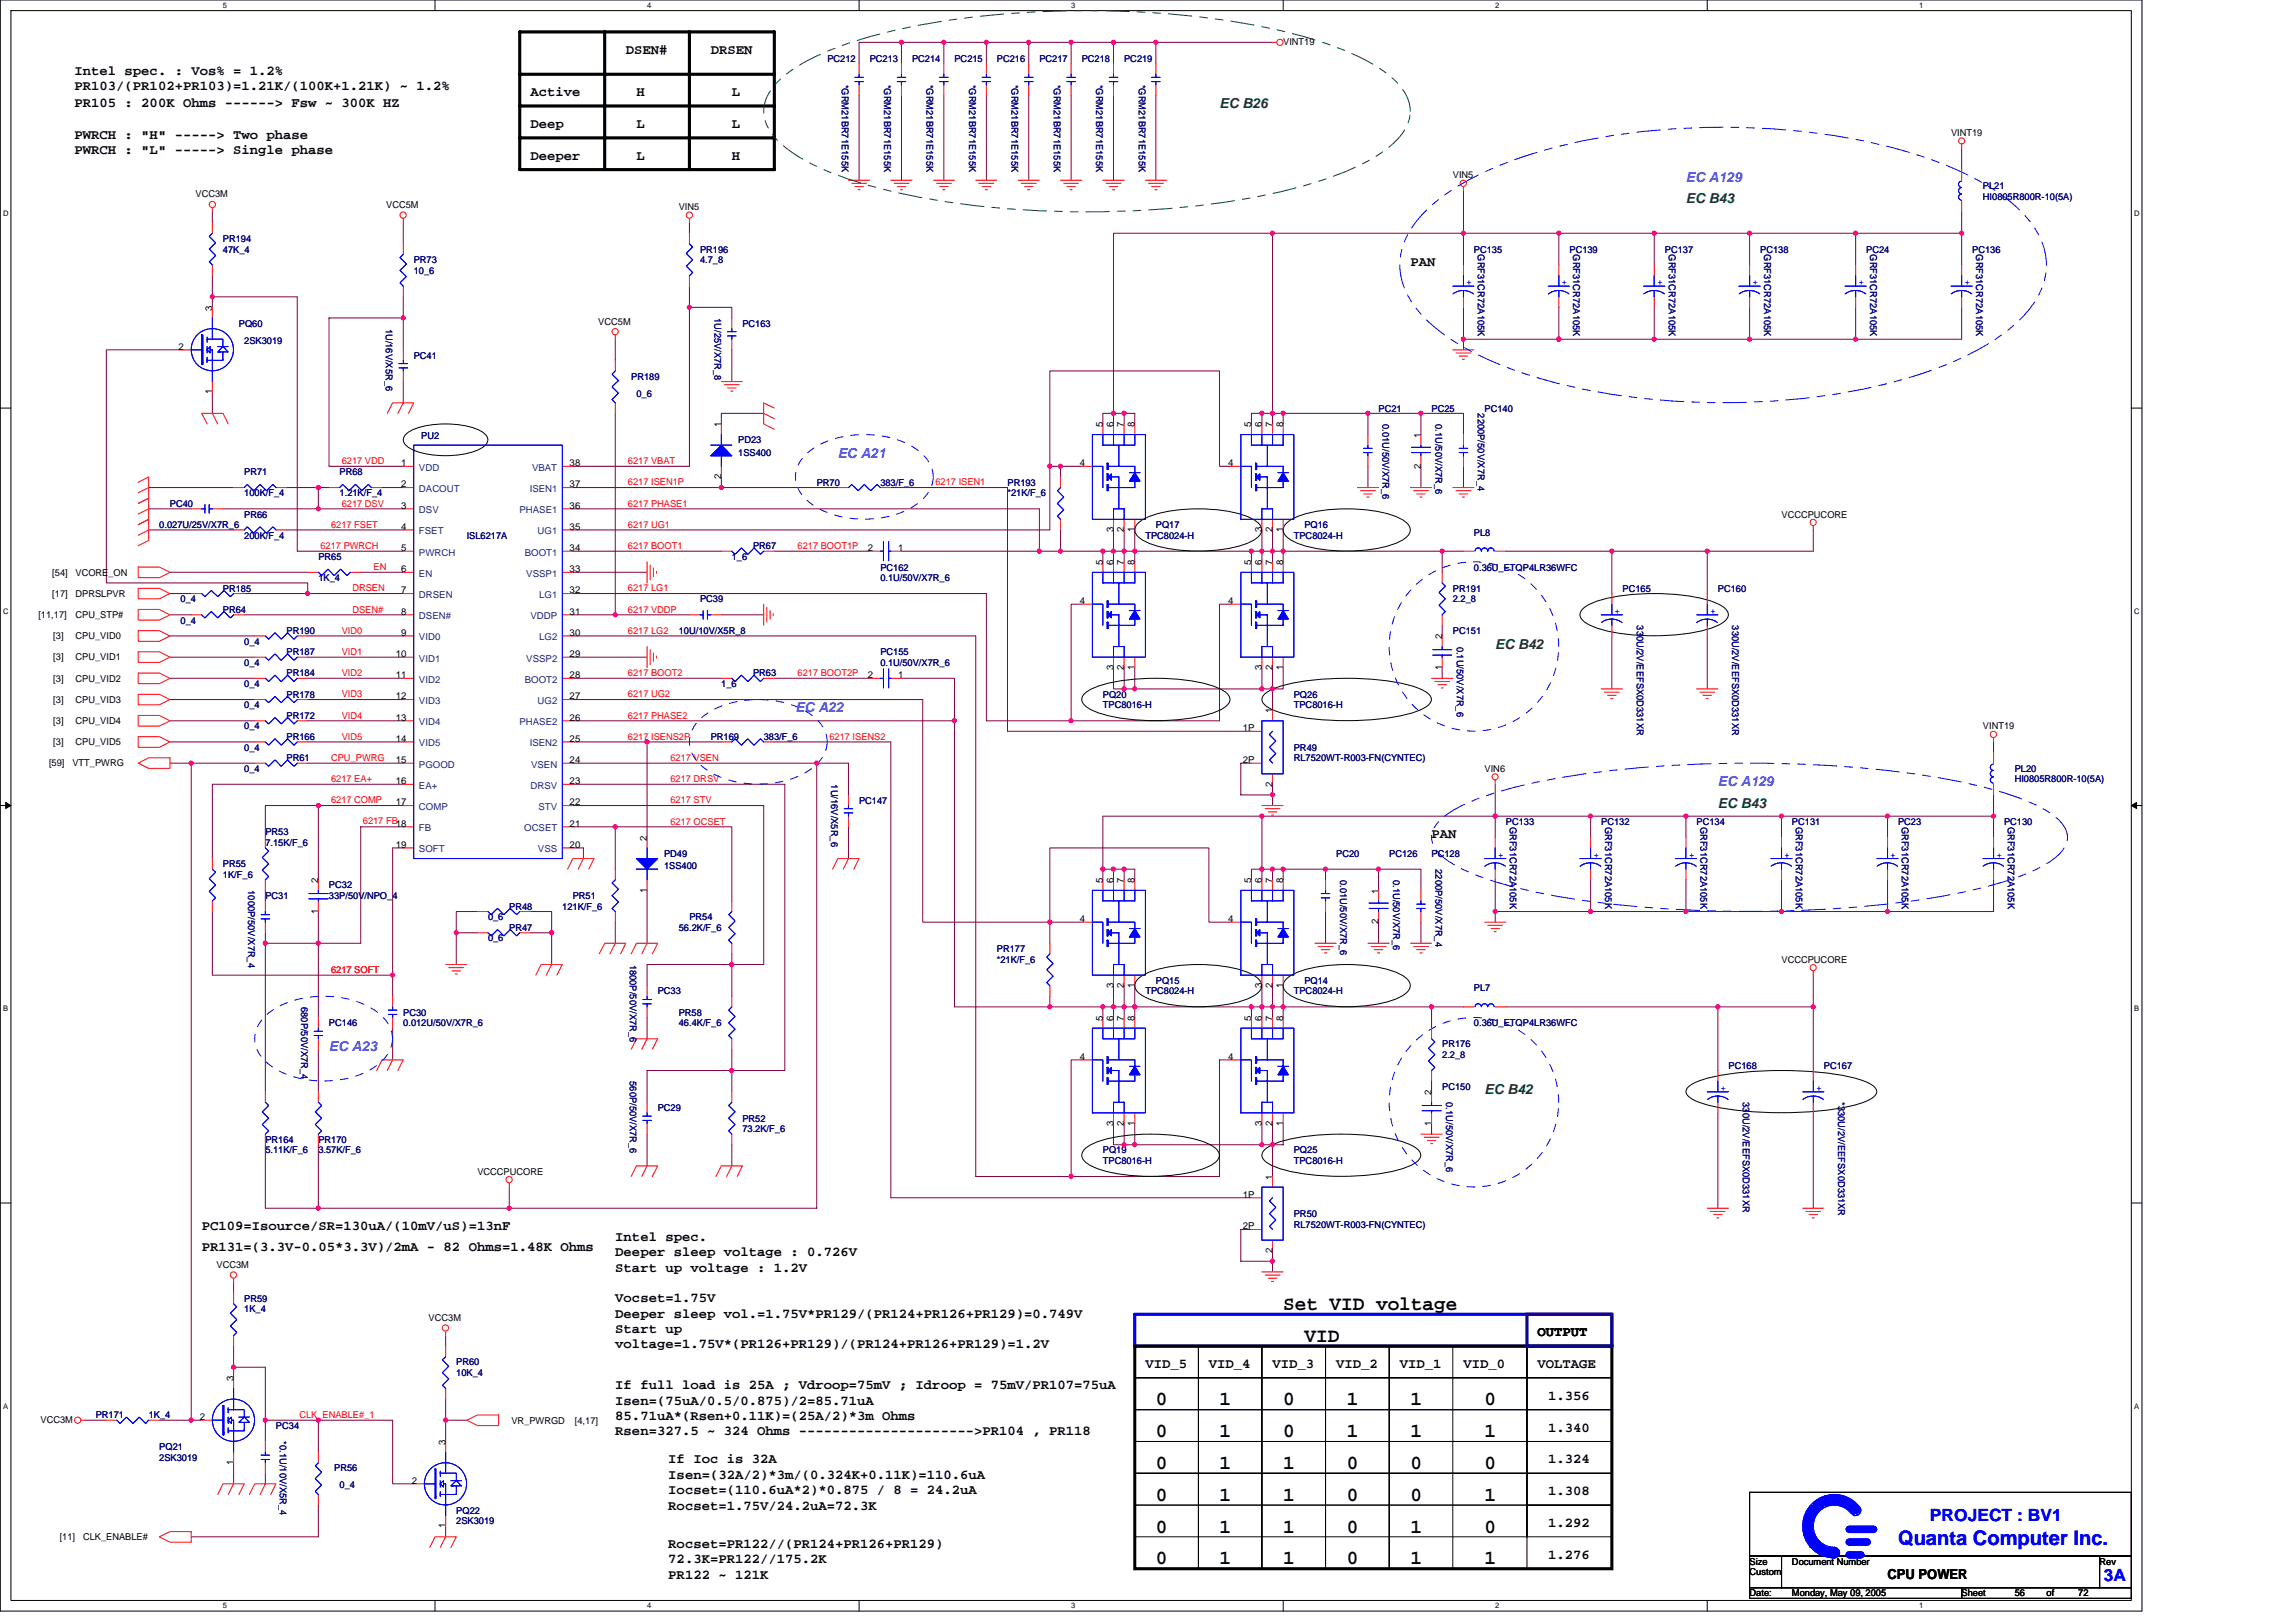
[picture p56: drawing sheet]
<svg xmlns="http://www.w3.org/2000/svg" width="297mm" height="210mm" viewBox="0 0 297 210" stroke-linecap="round" stroke-linejoin="round" font-family="sans-serif">
<defs><g id="words">
<g font-size="2.6">
<text x="166" y="169.5">Set VID voltage</text>
<text x="168.8" y="173.6">VID</text>
<text x="149.5" y="181.9">0</text>
<text x="149.5" y="186">0</text>
<text x="157.8" y="181.9">1</text>
<text x="157.8" y="186">1</text>
<text x="166" y="181.9">0</text>
<text x="166" y="186">0</text>
<text x="174.2" y="181.9">1</text>
<text x="174.2" y="186">1</text>
<text x="182.5" y="181.9">1</text>
<text x="182.5" y="186">1</text>
<text x="192.1" y="181.9">0</text>
<text x="192.1" y="186">1</text>
<text x="149.5" y="190.1">0</text>
<text x="157.8" y="190.1">1</text>
<text x="166" y="190.1">1</text>
<text x="174.2" y="190.1">0</text>
<text x="182.5" y="190.1">0</text>
<text x="192.1" y="190.1">0</text>
<text x="149.5" y="194.2">0</text>
<text x="157.8" y="194.2">1</text>
<text x="166" y="194.2">1</text>
<text x="174.2" y="194.2">0</text>
<text x="182.5" y="194.2">0</text>
<text x="192.1" y="194.2">1</text>
<text x="149.5" y="198.3">0</text>
<text x="149.5" y="202.4">0</text>
<text x="157.8" y="198.3">1</text>
<text x="157.8" y="202.4">1</text>
<text x="166" y="198.3">1</text>
<text x="166" y="202.4">1</text>
<text x="174.2" y="198.3">0</text>
<text x="174.2" y="202.4">0</text>
<text x="182.5" y="198.3">1</text>
<text x="182.5" y="202.4">1</text>
<text x="192.1" y="198.3">0</text>
<text x="192.1" y="202.4">1</text>
</g>
<text font-size="2.6" fill="#00f" x="245.6" y="199.9">Quanta Computer Inc.</text>
<g font-size="2.2" fill="#00f">
<text x="249.7" y="196.8">PROJECT : BV1</text>
<text x="272.2" y="204.6">3A</text>
</g>
<g font-size="1.8">
<text x="9.6" y="9.7">Intel spec. : Vos% = 1.2%</text>
<text x="9.6" y="11.7">PR103/(PR102+PR103)=1.21K/(100K+1.21K) ~ 1.2%</text>
<text x="81" y="6.9">DSEN#</text>
<text x="91.9" y="6.9">DRSEN</text>
<text x="9.6" y="13.8">PR105 : 200K Ohms ------&gt; Fsw ~ 300K HZ</text>
<text x="9.6" y="17.9">PWRCH : &quot;H&quot; -----&gt; Two phase</text>
<text x="68.6" y="12.4">Active</text>
<text x="68.6" y="16.6">Deep</text>
<text x="82.3" y="12.4">H</text>
<text x="82.3" y="16.6">L</text>
<text x="94.7" y="16.6">L</text>
<text x="94.7" y="12.4">L</text>
<text x="9.6" y="19.9">PWRCH : &quot;L&quot; -----&gt; Single phase</text>
<text x="68.6" y="20.7">Deeper</text>
<text x="82.3" y="20.7">L</text>
<text x="94.7" y="20.7">H</text>
<text x="182.5" y="34.4">PAN</text>
<text x="185.2" y="108.5">PAN</text>
<text x="26.1" y="159.2">PC109=Isource/SR=130uA/(10mV/uS)=13nF</text>
<text x="26.1" y="161.9">PR131=(3.3V-0.05*3.3V)/2mA - 82 Ohms=1.48K Ohms</text>
<text x="79.6" y="160.6">Intel spec.</text>
<text x="79.6" y="162.6">Deeper sleep voltage : 0.726V</text>
<text x="79.6" y="164.5">Start up voltage : 1.2V</text>
<text x="79.6" y="168.5">Vocset=1.75V</text>
<text x="79.6" y="170.5">Deeper sleep vol.=1.75V*PR129/(PR124+PR126+PR129)=0.749V</text>
<text x="79.6" y="172.5">Start up</text>
<text x="198.9" y="172.9">OUTPUT</text>
<text x="79.6" y="174.5">voltage=1.75V*(PR126+PR129)/(PR124+PR126+PR129)=1.2V</text>
<text x="79.6" y="179.8">If full load is 25A ; Vdroop=75mV ; Idroop = 75mV/PR107=75uA</text>
<text x="148.2" y="177">VID_5</text>
<text x="156.4" y="177">VID_4</text>
<text x="164.6" y="177">VID_3</text>
<text x="172.9" y="177">VID_2</text>
<text x="181.1" y="177">VID_1</text>
<text x="189.3" y="177">VID_0</text>
<text x="198.9" y="177">VOLTAGE</text>
<text x="79.6" y="181.8">Isen=(75uA/0.5/0.875)/2=85.71uA</text>
<text x="79.6" y="183.7">85.71uA*(Rsen+0.11K)=(25A/2)*3m Ohms</text>
<text x="79.6" y="185.7">Rsen=327.5 ~ 324 Ohms ---------------------&gt;PR104 , PR118</text>
<text x="200.3" y="181.1">1.356</text>
<text x="200.3" y="185.3">1.340</text>
<text x="86.5" y="189.4">If Ioc is 32A</text>
<text x="86.5" y="191.4">Isen=(32A/2)*3m/(0.324K+0.11K)=110.6uA</text>
<text x="200.3" y="189.4">1.324</text>
<text x="86.5" y="193.4">Iocset=(110.6uA*2)*0.875 / 8 = 24.2uA</text>
<text x="86.5" y="195.3">Rocset=1.75V/24.2uA=72.3K</text>
<text x="200.3" y="193.5">1.308</text>
<text x="200.3" y="197.6">1.292</text>
<text x="86.5" y="200.3">Rocset=PR122//(PR124+PR126+PR129)</text>
<text x="86.5" y="202.3">72.3K=PR122//175.2K</text>
<text x="200.3" y="201.7">1.276</text>
<text x="86.5" y="204.3">PR122 ~ 121K</text>
<text x="244.2" y="204.4">CPU POWER</text>
</g>
<g font-size="1.8" fill="#008000">
<text x="157.8" y="14">EC B26</text>
<text x="218.1" y="26.3">EC B43</text>
<text x="193.4" y="83.9">EC B42</text>
<text x="222.2" y="104.5">EC B43</text>
<text x="192.1" y="141.5">EC B42</text>
</g>
<g font-size="1.8" fill="#0080ff">
<text x="218.1" y="23.6">EC A129</text>
<text x="108.4" y="59.2">EC A21</text>
<text x="102.9" y="92.2">EC A22</text>
<text x="222.2" y="101.8">EC A129</text>
<text x="42.6" y="136.1">EC A23</text>
</g>
<g font-size="1.2">
<text x="166" y="5.8">VINT19</text>
<text x="252.4" y="17.6">VINT19</text>
<text x="188" y="23.1">VIN5</text>
<text x="25.3" y="25.5">VCC3M</text>
<text x="50" y="26.9">VCC5M</text>
<text x="87.8" y="27.2">VIN5</text>
<text x="27.4" y="40.2" transform="rotate(-90 27.4 40.2)">3</text>
<text x="77.4" y="42">VCC5M</text>
<text x="23.1" y="45.3">2</text>
<text x="27.4" y="51" transform="rotate(-90 27.4 51)">1</text>
<text x="93.3" y="55.3" transform="rotate(-90 93.3 55.3)">1</text>
<text x="142.7" y="55.3" transform="rotate(-90 142.7 55.3)">5</text>
<text x="144" y="55.3" transform="rotate(-90 144 55.3)">6</text>
<text x="145.4" y="55.3" transform="rotate(-90 145.4 55.3)">7</text>
<text x="146.8" y="55.3" transform="rotate(-90 146.8 55.3)">8</text>
<text x="161.9" y="55.3" transform="rotate(-90 161.9 55.3)">5</text>
<text x="163.2" y="55.3" transform="rotate(-90 163.2 55.3)">6</text>
<text x="164.6" y="55.3" transform="rotate(-90 164.6 55.3)">7</text>
<text x="166" y="55.3" transform="rotate(-90 166 55.3)">8</text>
<text x="183.8" y="56.7" transform="rotate(-90 183.8 56.7)">1</text>
<text x="51.9" y="63.1">2</text>
<text x="51.9" y="65.8">3</text>
<text x="51.9" y="60.3">1</text>
<text x="73.7" y="65.8">36</text>
<text x="73.7" y="60.3">38</text>
<text x="73.7" y="63.1">37</text>
<text x="93.3" y="62" transform="rotate(-90 93.3 62)">2</text>
<text x="139.7" y="60.3">4</text>
<text x="158.9" y="60.3">4</text>
<text x="183.8" y="60.6" transform="rotate(-90 183.8 60.6)">2</text>
<text x="51.9" y="68.6">4</text>
<text x="51.9" y="71.3">5</text>
<text x="73.7" y="71.3">34</text>
<text x="73.7" y="68.6">35</text>
<text x="112.3" y="71.3">2</text>
<text x="116.2" y="71.3">1</text>
<text x="144" y="68.9" transform="rotate(-90 144 68.9)">3</text>
<text x="145.4" y="68.9" transform="rotate(-90 145.4 68.9)">2</text>
<text x="146.8" y="68.9" transform="rotate(-90 146.8 68.9)">1</text>
<text x="163.2" y="68.9" transform="rotate(-90 163.2 68.9)">3</text>
<text x="164.6" y="68.9" transform="rotate(-90 164.6 68.9)">2</text>
<text x="166" y="68.9" transform="rotate(-90 166 68.9)">1</text>
<text x="230.5" y="67">VCCCPUCORE</text>
<text x="6.8" y="74.5">[54]</text>
<text x="6.8" y="77.3">[17]</text>
<text x="9.8" y="74.5">VCORE_ON</text>
<text x="9.8" y="77.3">DPRSLPVR</text>
<text x="51.9" y="74">6</text>
<text x="51.9" y="76.8">7</text>
<text x="73.7" y="74">33</text>
<text x="73.7" y="76.8">32</text>
<text x="142.7" y="73.1" transform="rotate(-90 142.7 73.1)">5</text>
<text x="144" y="73.1" transform="rotate(-90 144 73.1)">6</text>
<text x="145.4" y="73.1" transform="rotate(-90 145.4 73.1)">7</text>
<text x="146.8" y="73.1" transform="rotate(-90 146.8 73.1)">8</text>
<text x="161.9" y="73.1" transform="rotate(-90 161.9 73.1)">5</text>
<text x="163.2" y="73.1" transform="rotate(-90 163.2 73.1)">6</text>
<text x="164.6" y="73.1" transform="rotate(-90 164.6 73.1)">7</text>
<text x="166" y="73.1" transform="rotate(-90 166 73.1)">8</text>
<text x="5" y="80">[11,17]</text>
<text x="6.9" y="82.7">[3]</text>
<text x="9.8" y="82.7">CPU_VID0</text>
<text x="9.8" y="80">CPU_STP#</text>
<text x="51.9" y="82.3">9</text>
<text x="51.9" y="79.5">8</text>
<text x="73.7" y="79.5">31</text>
<text x="73.7" y="82.3">30</text>
<text x="139.7" y="78.2">4</text>
<text x="158.9" y="78.2">4</text>
<text x="186.6" y="82.7" transform="rotate(-90 186.6 82.7)">2</text>
<text x="6.9" y="85.5">[3]</text>
<text x="6.9" y="88.2">[3]</text>
<text x="9.8" y="85.5">CPU_VID1</text>
<text x="9.8" y="88.2">CPU_VID2</text>
<text x="51.2" y="85">10</text>
<text x="51.2" y="87.8">11</text>
<text x="73.7" y="85">29</text>
<text x="73.7" y="87.8">28</text>
<text x="112.3" y="87.8">2</text>
<text x="116.2" y="87.8">1</text>
<text x="144" y="86.7" transform="rotate(-90 144 86.7)">3</text>
<text x="145.4" y="86.7" transform="rotate(-90 145.4 86.7)">2</text>
<text x="146.8" y="86.7" transform="rotate(-90 146.8 86.7)">1</text>
<text x="163.2" y="86.7" transform="rotate(-90 163.2 86.7)">3</text>
<text x="164.6" y="86.7" transform="rotate(-90 164.6 86.7)">2</text>
<text x="166" y="86.7" transform="rotate(-90 166 86.7)">1</text>
<text x="186.6" y="86.7" transform="rotate(-90 186.6 86.7)">1</text>
<text x="6.9" y="91">[3]</text>
<text x="6.9" y="93.7">[3]</text>
<text x="9.8" y="91">CPU_VID3</text>
<text x="9.8" y="93.7">CPU_VID4</text>
<text x="51.2" y="90.5">12</text>
<text x="51.2" y="93.3">13</text>
<text x="51.2" y="96">14</text>
<text x="73.7" y="93.3">26</text>
<text x="73.7" y="96">25</text>
<text x="73.7" y="90.5">27</text>
<text x="160.8" y="94.6">1P</text>
<text x="164.6" y="92.3" transform="rotate(-90 164.6 92.3)">1</text>
<text x="256.5" y="94.4">VINT19</text>
<text x="6.3" y="99.2">[59]</text>
<text x="6.9" y="96.5">[3]</text>
<text x="9.4" y="99.2">VTT_PWRG</text>
<text x="9.8" y="96.5">CPU_VID5</text>
<text x="51.2" y="98.7">15</text>
<text x="51.2" y="101.5">16</text>
<text x="73.7" y="101.5">23</text>
<text x="73.7" y="98.7">24</text>
<text x="160.8" y="98.7">2P</text>
<text x="164.6" y="101.8" transform="rotate(-90 164.6 101.8)">2</text>
<text x="192.1" y="99.9">VIN6</text>
<text x="51.2" y="104.2">17</text>
<text x="51.2" y="107">18</text>
<text x="73.7" y="107">21</text>
<text x="73.7" y="104.2">22</text>
<text x="51.2" y="109.7">19</text>
<text x="73.7" y="109.7">20</text>
<text x="83.7" y="108.8" transform="rotate(-90 83.7 108.8)">2</text>
<text x="41.2" y="118.2" transform="rotate(-90 41.2 118.2)">1</text>
<text x="41.2" y="114.3" transform="rotate(-90 41.2 114.3)">2</text>
<text x="83.7" y="115.5" transform="rotate(-90 83.7 115.5)">1</text>
<text x="139.7" y="119.3">4</text>
<text x="142.7" y="114.3" transform="rotate(-90 142.7 114.3)">5</text>
<text x="144" y="114.3" transform="rotate(-90 144 114.3)">6</text>
<text x="145.4" y="114.3" transform="rotate(-90 145.4 114.3)">7</text>
<text x="146.8" y="114.3" transform="rotate(-90 146.8 114.3)">8</text>
<text x="158.9" y="119.3">4</text>
<text x="161.9" y="114.3" transform="rotate(-90 161.9 114.3)">5</text>
<text x="163.2" y="114.3" transform="rotate(-90 163.2 114.3)">6</text>
<text x="164.6" y="114.3" transform="rotate(-90 164.6 114.3)">7</text>
<text x="166" y="114.3" transform="rotate(-90 166 114.3)">8</text>
<text x="178.3" y="119.6" transform="rotate(-90 178.3 119.6)">2</text>
<text x="178.3" y="115.6" transform="rotate(-90 178.3 115.6)">1</text>
<text x="230.5" y="124.6">VCCCPUCORE</text>
<text x="144" y="127.8" transform="rotate(-90 144 127.8)">3</text>
<text x="145.4" y="127.8" transform="rotate(-90 145.4 127.8)">2</text>
<text x="146.8" y="127.8" transform="rotate(-90 146.8 127.8)">1</text>
<text x="163.2" y="127.8" transform="rotate(-90 163.2 127.8)">3</text>
<text x="164.6" y="127.8" transform="rotate(-90 164.6 127.8)">2</text>
<text x="166" y="127.8" transform="rotate(-90 166 127.8)">1</text>
<text x="139.7" y="137.1">4</text>
<text x="142.7" y="132.1" transform="rotate(-90 142.7 132.1)">5</text>
<text x="144" y="132.1" transform="rotate(-90 144 132.1)">6</text>
<text x="145.4" y="132.1" transform="rotate(-90 145.4 132.1)">7</text>
<text x="146.8" y="132.1" transform="rotate(-90 146.8 132.1)">8</text>
<text x="158.9" y="137.1">4</text>
<text x="161.9" y="132.1" transform="rotate(-90 161.9 132.1)">5</text>
<text x="163.2" y="132.1" transform="rotate(-90 163.2 132.1)">6</text>
<text x="164.6" y="132.1" transform="rotate(-90 164.6 132.1)">7</text>
<text x="166" y="132.1" transform="rotate(-90 166 132.1)">8</text>
<text x="185.2" y="141.7" transform="rotate(-90 185.2 141.7)">2</text>
<text x="144" y="145.7" transform="rotate(-90 144 145.7)">3</text>
<text x="145.4" y="145.7" transform="rotate(-90 145.4 145.7)">2</text>
<text x="146.8" y="145.7" transform="rotate(-90 146.8 145.7)">1</text>
<text x="163.2" y="145.7" transform="rotate(-90 163.2 145.7)">3</text>
<text x="164.6" y="145.7" transform="rotate(-90 164.6 145.7)">2</text>
<text x="166" y="145.7" transform="rotate(-90 166 145.7)">1</text>
<text x="185.2" y="145.7" transform="rotate(-90 185.2 145.7)">1</text>
<text x="61.8" y="152">VCCCPUCORE</text>
<text x="160.8" y="155">1P</text>
<text x="164.6" y="152.7" transform="rotate(-90 164.6 152.7)">1</text>
<text x="160.8" y="159.1">2P</text>
<text x="28" y="164.1">VCC3M</text>
<text x="164.6" y="162.1" transform="rotate(-90 164.6 162.1)">2</text>
<text x="55.5" y="170.9">VCC3M</text>
<text x="30.2" y="178.7" transform="rotate(-90 30.2 178.7)">3</text>
<text x="5.2" y="184.1">VCC3M</text>
<text x="25.8" y="183.8">2</text>
<text x="66.2" y="184.2">VR_PWRGD</text>
<text x="74.4" y="184.2">[4,17]</text>
<text x="30.2" y="189.6" transform="rotate(-90 30.2 189.6)">1</text>
<text x="57.6" y="187" transform="rotate(-90 57.6 187)">3</text>
<text x="53.3" y="192">2</text>
<text x="57.6" y="197.8" transform="rotate(-90 57.6 197.8)">1</text>
<text x="7.7" y="199.3">[11]</text>
<text x="10.7" y="199.3">CLK_ENABLE#</text>
<text x="226.4" y="202.5">Size</text>
<text x="226.4" y="203.9">Custom</text>
<text x="231.8" y="202.5">Document Number</text>
<text x="271.6" y="202.5">Rev</text>
<text x="226.4" y="206.6">Date:</text>
<text x="231.8" y="206.6">Monday, May 09, 2005</text>
<text x="253.8" y="206.6">Sheet</text>
<text x="260.6" y="206.6">56</text>
<text x="264.8" y="206.6">of</text>
<text x="268.9" y="206.6">72</text>
</g>
<g font-size="1.2" fill="#000080">
<text x="107" y="8">PC212</text>
<text x="108.9" y="11" transform="rotate(90 108.9 11)">*GRM21BR71E155K</text>
<text x="112.5" y="8">PC213</text>
<text x="114.4" y="11" transform="rotate(90 114.4 11)">*GRM21BR71E155K</text>
<text x="118" y="8">PC214</text>
<text x="119.9" y="11" transform="rotate(90 119.9 11)">*GRM21BR71E155K</text>
<text x="123.5" y="8">PC215</text>
<text x="125.4" y="11" transform="rotate(90 125.4 11)">*GRM21BR71E155K</text>
<text x="129" y="8">PC216</text>
<text x="130.8" y="11" transform="rotate(90 130.8 11)">*GRM21BR71E155K</text>
<text x="134.5" y="8">PC217</text>
<text x="136.3" y="11" transform="rotate(90 136.3 11)">*GRM21BR71E155K</text>
<text x="140" y="8">PC218</text>
<text x="141.8" y="11" transform="rotate(90 141.8 11)">*GRM21BR71E155K</text>
<text x="145.4" y="8">PC219</text>
<text x="147.3" y="11" transform="rotate(90 147.3 11)">*GRM21BR71E155K</text>
<text x="256.5" y="24.4">PL21</text>
<text x="256.5" y="25.8">HI0805R800R-10(5A)</text>
<text x="28.8" y="31.3">PR194</text>
<text x="28.8" y="32.7">47K_4</text>
<text x="53.5" y="34">PR73</text>
<text x="53.5" y="35.4">10_6</text>
<text x="90.6" y="32.7">PR196</text>
<text x="90.6" y="34">4.7_8</text>
<text x="190.7" y="32.7">PC135</text>
<text x="191.2" y="32.9" transform="rotate(90 191.2 32.9)">GRF31CR72A105K</text>
<text x="203" y="32.7">PC139</text>
<text x="203.5" y="32.9" transform="rotate(90 203.5 32.9)">GRF31CR72A105K</text>
<text x="215.4" y="32.7">PC137</text>
<text x="215.9" y="32.9" transform="rotate(90 215.9 32.9)">GRF31CR72A105K</text>
<text x="227.7" y="32.7">PC138</text>
<text x="228.2" y="32.9" transform="rotate(90 228.2 32.9)">GRF31CR72A105K</text>
<text x="241.4" y="32.7">PC24</text>
<text x="242" y="32.9" transform="rotate(90 242 32.9)">GRF31CR72A105K</text>
<text x="255.2" y="32.7">PC136</text>
<text x="255.7" y="32.9" transform="rotate(90 255.7 32.9)">GRF31CR72A105K</text>
<text x="92.5" y="41.1" transform="rotate(90 92.5 41.1)">1U/25V/X7R_8</text>
<text x="30.9" y="42.3">PQ60</text>
<text x="31.6" y="44.5">2SK3019</text>
<text x="49.9" y="42.5" transform="rotate(90 49.9 42.5)">1U/16V/X5R_6</text>
<text x="53.5" y="46.4">PC41</text>
<text x="96.1" y="42.3">PC163</text>
<text x="81.7" y="49.1">PR189</text>
<text x="82.3" y="51.3">0_6</text>
<text x="178.3" y="53.3">PC21</text>
<text x="185.2" y="53.3">PC25</text>
<text x="191.2" y="53.5" transform="rotate(90 191.2 53.5)">2200P/50V/X7R_4</text>
<text x="192.1" y="53.3">PC140</text>
<text x="54.5" y="56.8">PU2</text>
<text x="95.5" y="57.4">PD23</text>
<text x="95.5" y="59">1SS400</text>
<text x="178.9" y="54.9" transform="rotate(90 178.9 54.9)">0.01U/50V/X7R_6</text>
<text x="185.7" y="54.9" transform="rotate(90 185.7 54.9)">0.1U/50V/X7R_6</text>
<text x="22" y="65.6">PC40</text>
<text x="31.6" y="61.5">PR71</text>
<text x="31.6" y="64.2">100K/F_4</text>
<text x="43.9" y="61.5">PR68</text>
<text x="43.9" y="64.2">1.21K/F_4</text>
<text x="105.7" y="62.8">PR70</text>
<text x="113.9" y="62.8">383/F_6</text>
<text x="130.3" y="62.8">PR193</text>
<text x="130.3" y="64.2">*21K/F_6</text>
<text x="20.6" y="68.3">0.027U/25V/X7R_6</text>
<text x="31.6" y="67">PR66</text>
<text x="31.6" y="69.7">200K/F_4</text>
<text x="60.4" y="69.7">ISL6217A</text>
<text x="97.4" y="71.1">PR67</text>
<text x="148.2" y="69.7">TPC8024-H</text>
<text x="149.5" y="68.3">PQ17</text>
<text x="167.4" y="69.7">TPC8024-H</text>
<text x="168.8" y="68.3">PQ16</text>
<text x="190.7" y="69.3">PL8</text>
<text x="23.4" y="77.9">0_4</text>
<text x="28.8" y="76.6">PR185</text>
<text x="41.2" y="72.5">PR65</text>
<text x="41.2" y="75.2">1K_4</text>
<text x="90.6" y="77.9">PC39</text>
<text x="94.7" y="72.5">1_6</text>
<text x="113.9" y="73.8">PC162</text>
<text x="113.9" y="75.2">0.1U/50V/X7R_6</text>
<text x="188" y="76.6">PR191</text>
<text x="188" y="77.9">2.2_8</text>
<text x="190.7" y="73.8">0.36U_ETQP4LR36WFC</text>
<text x="209.9" y="76.6">PC165</text>
<text x="222.2" y="76.6">PC160</text>
<text x="23.4" y="80.7">0_4</text>
<text x="28.8" y="79.3">PR64</text>
<text x="31.6" y="83.4">0_4</text>
<text x="37.1" y="82">PR190</text>
<text x="87.8" y="82">10U/10V/X5R_8</text>
<text x="188" y="82">PC151</text>
<text x="188.5" y="83.7" transform="rotate(90 188.5 83.7)">0.1U/50V/X7R_6</text>
<text x="211.8" y="80.9" transform="rotate(90 211.8 80.9)">330U/2V/EEFSX0D331XR</text>
<text x="224.1" y="80.9" transform="rotate(90 224.1 80.9)">330U/2V/EEFSX0D331XR</text>
<text x="31.6" y="88.9">0_4</text>
<text x="31.6" y="86.2">0_4</text>
<text x="37.1" y="87.5">PR184</text>
<text x="37.1" y="84.8">PR187</text>
<text x="93.3" y="88.9">1_6</text>
<text x="97.4" y="87.5">PR63</text>
<text x="113.9" y="84.8">PC155</text>
<text x="113.9" y="86.2">0.1U/50V/X7R_6</text>
<text x="31.6" y="94.4">0_4</text>
<text x="31.6" y="91.7">0_4</text>
<text x="37.1" y="93">PR172</text>
<text x="37.1" y="90.3">PR178</text>
<text x="37.1" y="95.8">PR166</text>
<text x="91.9" y="95.8">PR169</text>
<text x="98.8" y="95.8">383/F_6</text>
<text x="142.7" y="90.3">PQ20</text>
<text x="142.7" y="91.7">TPC8016-H</text>
<text x="167.4" y="90.3">PQ26</text>
<text x="167.4" y="91.7">TPC8016-H</text>
<text x="31.6" y="99.9">0_4</text>
<text x="31.6" y="97.1">0_4</text>
<text x="37.1" y="98.5">PR61</text>
<text x="107.5" y="101.5" transform="rotate(90 107.5 101.5)">1U/16V/X5R_6</text>
<text x="167.4" y="97.1">PR49</text>
<text x="167.4" y="98.5">RL7520WT-R003-FN(CYNTEC)</text>
<text x="260.6" y="99.9">PL20</text>
<text x="260.6" y="101.3">HI0805R800R-10(5A)</text>
<text x="111.1" y="104">PC147</text>
<text x="194.8" y="106.7">PC133</text>
<text x="195.3" y="107" transform="rotate(90 195.3 107)">GRF31CR72A105K</text>
<text x="207.2" y="106.7">PC132</text>
<text x="207.7" y="107" transform="rotate(90 207.7 107)">GRF31CR72A105K</text>
<text x="219.5" y="106.7">PC134</text>
<text x="220" y="107" transform="rotate(90 220 107)">GRF31CR72A105K</text>
<text x="231.8" y="106.7">PC131</text>
<text x="232.3" y="107" transform="rotate(90 232.3 107)">GRF31CR72A105K</text>
<text x="245.6" y="106.7">PC23</text>
<text x="246.1" y="107" transform="rotate(90 246.1 107)">GRF31CR72A105K</text>
<text x="259.3" y="106.7">PC130</text>
<text x="259.8" y="107" transform="rotate(90 259.8 107)">GRF31CR72A105K</text>
<text x="28.8" y="112.2">PR55</text>
<text x="28.8" y="113.6">1K/F_6</text>
<text x="34.3" y="108.1">PR53</text>
<text x="34.3" y="109.5">7.15K/F_6</text>
<text x="85.9" y="110.8">PD49</text>
<text x="85.9" y="112.5">1SS400</text>
<text x="172.9" y="110.8">PC20</text>
<text x="173.4" y="113.9" transform="rotate(90 173.4 113.9)">0.01U/50V/X7R_6</text>
<text x="179.7" y="110.8">PC126</text>
<text x="180.2" y="113.9" transform="rotate(90 180.2 113.9)">0.1U/50V/X7R_6</text>
<text x="185.2" y="110.8">PC128</text>
<text x="185.7" y="112.5" transform="rotate(90 185.7 112.5)">2200P/50V/X7R_4</text>
<text x="32.1" y="115.2" transform="rotate(90 32.1 115.2)">1000P/50V/X7R_4</text>
<text x="34.3" y="116.3">PC31</text>
<text x="42.6" y="115">PC32</text>
<text x="42.6" y="116.3">33P/50V/NPO_4</text>
<text x="63.1" y="119.1">0_6</text>
<text x="65.9" y="117.7">PR48</text>
<text x="72.7" y="117.7">121K/F_6</text>
<text x="74.1" y="116.3">PR51</text>
<text x="89.2" y="119.1">PR54</text>
<text x="63.1" y="121.8">0_6</text>
<text x="65.9" y="120.5">PR47</text>
<text x="81.5" y="124.8" transform="rotate(90 81.5 124.8)">1800P/50V/X7R_6</text>
<text x="87.8" y="120.5">56.2K/F_6</text>
<text x="129" y="123.2">PR177</text>
<text x="129" y="124.6">*21K/F_6</text>
<text x="38.9" y="130.3" transform="rotate(90 38.9 130.3)">680P/50V/X7R_4</text>
<text x="52.2" y="131.4">PC30</text>
<text x="85.1" y="128.7">PC33</text>
<text x="87.8" y="131.4">PR58</text>
<text x="148.2" y="128.7">TPC8024-H</text>
<text x="149.5" y="127.3">PQ15</text>
<text x="167.4" y="128.7">TPC8024-H</text>
<text x="168.8" y="127.3">PQ14</text>
<text x="190.7" y="128.3">PL7</text>
<text x="42.6" y="132.8">PC146</text>
<text x="52.2" y="132.8">0.012U/50V/X7R_6</text>
<text x="87.8" y="132.8">46.4K/F_6</text>
<text x="186.6" y="135.6">PR176</text>
<text x="186.6" y="136.9">2.2_8</text>
<text x="190.7" y="132.8">0.36U_ETQP4LR36WFC</text>
<text x="81.5" y="139.9" transform="rotate(90 81.5 139.9)">560P/50V/X7R_6</text>
<text x="85.1" y="143.8">PC29</text>
<text x="186.6" y="141">PC150</text>
<text x="187.1" y="142.6" transform="rotate(90 187.1 142.6)">0.1U/50V/X7R_6</text>
<text x="223.6" y="138.3">PC168</text>
<text x="225.5" y="142.6" transform="rotate(90 225.5 142.6)">330U/2V/EEFSX0D331XR</text>
<text x="236" y="138.3">PC167</text>
<text x="237.8" y="142.6" transform="rotate(90 237.8 142.6)">*330U/2V/EEFSX0D331XR</text>
<text x="34.3" y="147.9">PR164</text>
<text x="34.3" y="149.3">5.11K/F_6</text>
<text x="41.2" y="147.9">PR170</text>
<text x="41.2" y="149.3">3.57K/F_6</text>
<text x="96.1" y="145.1">PR52</text>
<text x="96.1" y="146.5">73.2K/F_6</text>
<text x="142.7" y="149.3">PQ19</text>
<text x="167.4" y="149.3">PQ25</text>
<text x="142.7" y="150.6">TPC8016-H</text>
<text x="167.4" y="150.6">TPC8016-H</text>
<text x="167.4" y="157.5">PR50</text>
<text x="167.4" y="158.9">RL7520WT-R003-FN(CYNTEC)</text>
<text x="31.6" y="168.5">PR59</text>
<text x="31.6" y="169.8">1K_4</text>
<text x="59" y="176.7">PR60</text>
<text x="59" y="178.1">10K_4</text>
<text x="12.4" y="183.6">PR171</text>
<text x="19.2" y="183.6">1K_4</text>
<text x="35.7" y="184.9">PC34</text>
<text x="20.6" y="187.7">PQ21</text>
<text x="20.6" y="189">2SK3019</text>
<text x="36.2" y="186.5" transform="rotate(90 36.2 186.5)">*0.1U/10V/X5R_4</text>
<text x="43.2" y="190.4">PR56</text>
<text x="43.9" y="192.6">0_4</text>
<text x="59" y="195.9">PQ22</text>
<text x="59" y="197.3">2SK3019</text>
</g>
<g font-size="1.2" fill="#00f">
<text x="189.7" y="36.9">+</text>
<text x="202.1" y="36.9">+</text>
<text x="214.4" y="36.9">+</text>
<text x="226.8" y="36.9">+</text>
<text x="240.5" y="36.9">+</text>
<text x="254.2" y="36.9">+</text>
<text x="208.9" y="79.4">+</text>
<text x="221.3" y="79.4">+</text>
<text x="193.8" y="111">+</text>
<text x="206.2" y="111">+</text>
<text x="218.5" y="111">+</text>
<text x="230.9" y="111">+</text>
<text x="244.6" y="111">+</text>
<text x="258.3" y="111">+</text>
<text x="222.6" y="141.2">+</text>
<text x="235" y="141.2">+</text>
</g>
<g font-size="1.2" fill="#f00">
<text x="44.2" y="60.1">6217 VDD</text>
<text x="44.2" y="65.6">6217 DSV</text>
<text x="81.2" y="60.1">6217 VBAT</text>
<text x="81.2" y="62.8">6217 ISEN1P</text>
<text x="81.2" y="65.6">6217 PHASE1</text>
<text x="121" y="62.8">6217 ISEN1</text>
<text x="41.5" y="71.1">6217 PWRCH</text>
<text x="42.8" y="68.3">6217 FSET</text>
<text x="81.2" y="68.3">6217 UG1</text>
<text x="81.2" y="71.1">6217 BOOT1</text>
<text x="103.2" y="71.1">6217 BOOT1P</text>
<text x="45.6" y="76.5">DRSEN</text>
<text x="48.3" y="73.8">EN</text>
<text x="81.2" y="76.5">6217 LG1</text>
<text x="44.2" y="82">VID0</text>
<text x="45.6" y="79.3">DSEN#</text>
<text x="81.2" y="82">6217 LG2</text>
<text x="81.2" y="79.3">6217 VDDP</text>
<text x="44.2" y="87.5">VID2</text>
<text x="44.2" y="84.8">VID1</text>
<text x="81.2" y="87.5">6217 BOOT2</text>
<text x="103.2" y="87.5">6217 BOOT2P</text>
<text x="44.2" y="95.7">VID5</text>
<text x="44.2" y="93">VID4</text>
<text x="44.2" y="90.3">VID3</text>
<text x="81.2" y="93">6217 PHASE2</text>
<text x="81.2" y="90.3">6217 UG2</text>
<text x="81.2" y="95.7">6217 ISENS2P</text>
<text x="107.3" y="95.7">6217 ISENS2</text>
<text x="42.8" y="98.5">CPU_PWRG</text>
<text x="42.8" y="101.2">6217 EA+</text>
<text x="86.7" y="98.5">6217 VSEN</text>
<text x="86.7" y="101.2">6217 DRSV</text>
<text x="42.8" y="104">6217 COMP</text>
<text x="46.9" y="106.6">6217 FB</text>
<text x="86.7" y="106.7">6217 OCSET</text>
<text x="86.7" y="104">6217 STV</text>
<text x="42.8" y="125.9">6217 SOFT</text>
<text x="38.7" y="183.5">CLK_ENABLE#_1</text>
</g>
<g font-size="1.2" fill="#004080">
<text x="54.2" y="63.7">DACOUT</text>
<text x="54.2" y="60.9">VDD</text>
<text x="68.5" y="63.7">ISEN1</text>
<text x="68.8" y="60.9">VBAT</text>
<text x="54.2" y="66.4">DSV</text>
<text x="54.2" y="69.2">FSET</text>
<text x="54.2" y="71.9">PWRCH</text>
<text x="67.2" y="66.4">PHASE1</text>
<text x="67.9" y="71.9">BOOT1</text>
<text x="69.6" y="69.2">UG1</text>
<text x="54.2" y="74.6">EN</text>
<text x="54.2" y="77.4">DRSEN</text>
<text x="68.1" y="74.6">VSSP1</text>
<text x="69.8" y="77.4">LG1</text>
<text x="54.2" y="82.9">VID0</text>
<text x="54.2" y="80.1">DSEN#</text>
<text x="68.6" y="80.1">VDDP</text>
<text x="69.8" y="82.9">LG2</text>
<text x="54.2" y="85.6">VID1</text>
<text x="54.2" y="88.3">VID2</text>
<text x="67.9" y="88.3">BOOT2</text>
<text x="68.1" y="85.6">VSSP2</text>
<text x="54.2" y="91.1">VID3</text>
<text x="54.2" y="93.9">VID4</text>
<text x="67.2" y="93.9">PHASE2</text>
<text x="69.6" y="91.1">UG2</text>
<text x="54.2" y="96.6">VID5</text>
<text x="54.2" y="99.3">PGOOD</text>
<text x="68.5" y="96.6">ISEN2</text>
<text x="68.7" y="99.3">VSEN</text>
<text x="54.2" y="102.1">EA+</text>
<text x="54.2" y="104.8">COMP</text>
<text x="54.2" y="107.6">FB</text>
<text x="67.8" y="107.6">OCSET</text>
<text x="68.6" y="102.1">DRSV</text>
<text x="69.7" y="104.8">STV</text>
<text x="54.2" y="110.3">SOFT</text>
<text x="69.6" y="110.3">VSS</text>
</g>
<g font-size="1">
<text x="28.8" y="1">5</text>
<text x="83.7" y="1">4</text>
<text x="138.6" y="1">3</text>
<text x="193.4" y="1">2</text>
<text x="248.3" y="1">1</text>
<text x=".4" y="28">D</text>
<text x="276.1" y="28">D</text>
<text x=".4" y="79.4">C</text>
<text x="276.1" y="79.4">C</text>
<text x=".4" y="130.9">B</text>
<text x="276.1" y="130.9">B</text>
<text x=".4" y="182.3">A</text>
<text x="276.1" y="182.3">A</text>
<text x="28.8" y="208.2">5</text>
<text x="83.7" y="208.2">4</text>
<text x="138.6" y="208.2">3</text>
<text x="193.4" y="208.2">2</text>
<text x="248.3" y="208.2">1</text>
</g>
</g></defs>
<path d="M0 0h277.1v208.5h-277.1zM1.4 1.4h274.3v205.7h-274.3z" fill="none" stroke="#000" stroke-width=".13"/>
<g fill="#fff">
<path d="M28.8 .1h.6v1.1h-.6z"/>
<path d="M28.8 207.3h.6v1.1h-.6z"/>
</g>
<path d="M56.3 0v1.4M56.3 207.1v1.4" fill="none" stroke="#000" stroke-width=".13"/>
<g fill="#fff">
<path d="M83.7 .1h.6v1.1h-.6z"/>
<path d="M83.7 207.3h.6v1.1h-.6z"/>
</g>
<path d="M111.1 0v1.4M111.1 207.1v1.4" fill="none" stroke="#000" stroke-width=".13"/>
<g fill="#fff">
<path d="M138.6 .1h.5v1.1h-.5z"/>
<path d="M138.6 207.3h.5v1.1h-.5z"/>
</g>
<path d="M166 0v1.4M166 207.1v1.4" fill="none" stroke="#000" stroke-width=".13"/>
<g fill="#fff">
<path d="M193.4 .1h.6v1.1h-.6z"/>
<path d="M193.4 207.3h.6v1.1h-.6z"/>
</g>
<path d="M220.9 0v1.4M220.9 207.1v1.4" fill="none" stroke="#000" stroke-width=".13"/>
<g fill="#fff">
<path d="M248.3 .1h.6v1.1h-.6z"/>
<path d="M248.3 207.3h.6v1.1h-.6z"/>
<path d="M.4 27.1h.7v1.1h-.7z"/>
<path d="M276.1 27.1h.7v1.1h-.7z"/>
<path d="M.4 78.5h.7v1.1h-.7z"/>
<path d="M276.1 78.5h.7v1.1h-.7z"/>
</g>
<path d="M0 52.8h1.4M275.7 52.8h1.4" fill="none" stroke="#000" stroke-width=".13"/>
<g fill="#fff">
<path d="M.4 130h.7v1.1h-.7z"/>
<path d="M276.1 130h.7v1.1h-.7z"/>
</g>
<path d="M0 104.2h1.4M275.7 104.2h1.4" fill="none" stroke="#000" stroke-width=".13"/>
<path d="M.7 103.8l.7 .4-.7 .4zM275.7 104.2l.7-.4v.8z" fill="#000" stroke="#000" stroke-width=".13"/>
<g fill="#fff">
<path d="M.4 181.4h.7v1.1h-.7z"/>
<path d="M276.1 181.4h.7v1.1h-.7z"/>
</g>
<g fill="none" stroke="#000" stroke-width=".13">
<path d="M52.6 56.1a8.4 8.4 0 0 1 5-1.2 8.4 8.4 0 0 1 5.1 1.2 .96 .96 0 0 1 0 1.6 8.5 8.5 0 0 1-5.1 1.3 8.4 8.4 0 0 1-5-1.3 .96 .96 0 0 1 0-1.6zM147.2 67.7a9.5 9.5 0 0 1 5.2-1.7 19.8 19.8 0 0 1 9.2 1 2.17 2.17 0 0 1 1.6 1.6 2.17 2.17 0 0 1-1.6 1.6 20.2 20.2 0 0 1-13.2 0 2.17 2.17 0 0 1-1.6-1.6l.1-.5zM166.4 67.7a9.5 9.5 0 0 1 5.2-1.7 19.9 19.9 0 0 1 9.3 1 2.17 2.17 0 0 1 1.6 1.6 2.17 2.17 0 0 1-1.6 1.6 20.2 20.2 0 0 1-13.3 0 2.17 2.17 0 0 1-1.6-1.6l.1-.5zM204.8 78.7a10.3 10.3 0 0 1 5.2-1.6 29.3 29.3 0 0 1 11.2 .6 3.9 3.9 0 0 1 2.3 1.4 1.2 1.2 0 0 1-.8 1.6 15 15 0 0 1-5.9 1.5 27.7 27.7 0 0 1-10-.9 3.9 3.9 0 0 1-2.3-1.4l-.1-.4 .1-.4zM140.4 89.7a10.3 10.3 0 0 1 5.1-1.7 29 29 0 0 1 11.3 .7 3.9 3.9 0 0 1 2.2 1.4 1.21 1.21 0 0 1-.8 1.6 14.9 14.9 0 0 1-5.9 1.4 27.5 27.5 0 0 1-10-.8 3.9 3.9 0 0 1-2.2-1.4l-.1-.4 .1-.4zM163.7 89.7a12.9 12.9 0 0 1 5.9-1.7 37.7 37.7 0 0 1 12.9 .7 4.6 4.6 0 0 1 2.6 1.4l.1 .4-.1 .4a4.5 4.5 0 0 1-2.6 1.4 36.7 36.7 0 0 1-16.6 0 4.5 4.5 0 0 1-2.5-1.4l-.1-.4 .1-.4zM147.2 126.7a9.5 9.5 0 0 1 5.2-1.7 19.8 19.8 0 0 1 9.2 .9 2.17 2.17 0 0 1 1.6 1.7 2.17 2.17 0 0 1-1.6 1.6 20.2 20.2 0 0 1-13.2 0 2.17 2.17 0 0 1-1.6-1.6l.1-.5zM166.4 126.7a9.5 9.5 0 0 1 5.2-1.7 19.9 19.9 0 0 1 9.3 .9 2.17 2.17 0 0 1 1.6 1.7 2.17 2.17 0 0 1-1.6 1.6 20.2 20.2 0 0 1-13.3 0 2.17 2.17 0 0 1-1.6-1.6l.1-.5zM0 155.7h1.4M140.4 148.6a10.9 10.9 0 0 1 5.6-1.7 23.1 23.1 0 0 1 10 1 2.25 2.25 0 0 1 1.8 1.6 2.25 2.25 0 0 1-1.8 1.6 23.6 23.6 0 0 1-14.3 0 2.25 2.25 0 0 1-1.7-1.6l.1-.4zM163.7 148.7a11.5 11.5 0 0 1 5.5-1.7 33.5 33.5 0 0 1 12.1 .7 4.2 4.2 0 0 1 2.4 1.4l.1 .4a2.14 2.14 0 0 1-1.7 1.5 28.2 28.2 0 0 1-11.5 1.1 16.9 16.9 0 0 1-6.4-1.5l-.5-.3a.94 .94 0 0 1 0-1.6zM218.6 140.5a13.2 13.2 0 0 1 5.6-1.6 47.3 47.3 0 0 1 16 .7 4.4 4.4 0 0 1 2.5 1.3l.1 .4-.1 .3a4.5 4.5 0 0 1-2.5 1.3 45.4 45.4 0 0 1-19.5 0 4.5 4.5 0 0 1-2.5-1.3l-.1-.3 .1-.4z"/>
<path d="M275.7 155.7h1.4M146.8 174.2h50.7v4.1h-50.7zM146.8 178.3h50.7v4.1h-50.7zM146.8 174.2h8.2v28.8h-8.2zM146.8 174.2h1.4M155 174.2h8.3v28.8h-8.3zM163.3 174.2h8.2v28.8h-8.2zM171.5 174.2h8.2v28.8h-8.2zM179.7 174.2h8.3v28.8h-8.3zM197.5 174.2h11v28.8h-11zM197.5 174.2h11v4.1h-11zM197.5 178.3h11v4.1h-11z"/>
<path d="M146.8 182.4h50.7v4.1h-50.7zM146.8 186.5h50.7v4.1h-50.7zM146.8 190.6h50.7v4.2h-50.7zM146.8 194.8h50.7v4.1h-50.7zM146.8 182.4v1.4M146.8 186.5v1.4M146.8 194.8v1.4M197.5 182.4h11v4.1h-11zM197.5 186.5h11v4.1h-11zM197.5 190.6h11v4.2h-11zM197.5 194.8h11v4.1h-11zM226.4 193.1h49.3v8.3h-49.3z"/>
<path d="M226.4 201.4h4.1v4.1h-4.1zM226.4 205.5h27.4v1.3h-27.4zM230.5 201.4h41.1v4.1h-41.1zM253.8 205.5h21.9v1.3h-21.9zM271.6 201.4h4.1v4.1h-4.1z"/>
</g>
<g fill="none" stroke="#800040" stroke-width=".13">
<path d="M111.1 12.3v11M116.6 5.5v2.7M116.6 12.3v11M122.1 5.5v2.7M122.1 12.3v11M127.6 5.5v2.7M127.6 12.3v11M133.1 5.5v2.7M133.1 12.3v11M138.6 5.5v2.7M138.6 12.3v11M144.1 5.5v2.7"/>
<path d="M144.1 12.3v11M149.5 5.5v2.7M149.5 12.3v11M164.6 5.5h-53.5v2.7M253.8 19.2v2.7M27.5 35.7v2.7h11v32.9h13.7M27.5 27.4v1.4M27.5 38.4v1.4M52.2 28.8v2.8M52.2 38.4v2.7M89.2 39.8h5.5v1.3M89.2 37v23.3h-15.1"/>
<path d="M89.2 28.8v1.4M164.6 30.2h37.1M189.3 24.7v9.6M189.3 39.8v5.5M201.7 39.8v4.1M214 30.2h-12.3v4.1M214 39.8v4.1M226.4 30.2h-12.4v4.1M226.4 39.8v4.1M240.1 30.2h-13.7v4.1M240.1 39.8v4.1M253.8 30.2h-13.7v4.1"/>
<path d="M253.8 27.4v6.9M253.8 39.8v4.1h-64.5M23.4 45.3h-9.6v30.1h26v1.4h12.4M27.5 50.8v2.7M52.2 45.3v-4.2h-9.6v19.2h9.6M52.2 49.4v2.7M79.6 43.9v2.7M79.6 53.5v26.1M94.7 45.3v4.1M98.8 53.5h-5.5v1.4M142.7 54.9v-1.4h1.4v1.4M145.4 53.5h1.4v1.4"/>
<path d="M161.9 54.9v-1.4h1.4v1.4M163.3 53.5h1.3v1.4M166 53.5v1.4M177 53.5v2.7M183.8 53.5h-19.2v-23.3h-20.5v23.3h1.3v1.4M183.8 53.5h5.5v2.7M183.8 53.5v2.7M19.2 63.1h11M19.2 65.8h5.5M19.2 68.6h11M22 76.8h2.7M22 74.1h17.8"/>
<path d="M22 79.6h2.7M28.8 65.8h23.4M31.6 76.8h8.2M31.6 79.6h20.6M37.1 63.1h5.5M37.1 68.6h15.1M41.2 63.1v2.7M46.7 74.1h5.5M49.4 63.1h2.8M74.1 76.8h53.5v16.5h30.2v-15.1h1.3M74.1 63.1h19.2M74.1 71.3h19.2"/>
<path d="M74.1 74.1h9.6M74.1 65.8h60.4v5.5M74.1 79.6h15.1M93.3 61.7v1.4h15.1M93.3 79.6h5.5M100.2 71.3h12.3M115.2 63.1h15.1v31.5h31.6M116.6 71.3h26.1M135.8 60.3v-12.3h22v12.3h1.3M135.8 60.3v8.3h-61.7M135.8 60.3h1.4v1.4M137.2 60.3h2.8"/>
<path d="M137.2 68.6v2.7M140 78.2h-1.4v15.1M144.1 68.6v4.1M145.4 68.6v4.1M146.8 68.6v4.1M161.9 71.3h-19.2v1.4M163.3 68.6v4.1M164.6 68.6v4.1M166 68.6v4.1M177 60.3v2.8M183.8 60.3v2.8M186.6 71.3v2.8"/>
<path d="M189.3 71.3h-27.4v1.4M189.3 60.3v2.8M208.5 71.3v5.5M220.9 71.3v5.5M234.6 68.6v2.7h-39.8M22 98.8h11M22 87.8h11M22 93.3h11M22 82.3h11M22 90.5h11M22 85h11M22 96h11"/>
<path d="M24.7 98.8v85M39.8 98.8h12.4M39.8 87.8h12.4M39.8 93.3h12.4M39.8 82.3h12.4M39.8 90.5h12.4M39.8 85h12.4M39.8 96h12.4M74.1 90.5h45.3v28.8h16.4M74.1 98.8h35.7v4.1M74.1 87.8h19.2M74.1 93.3h49.4"/>
<path d="M74.1 82.3h52.1v70h12.4M74.1 85h9.6M74.1 96h19.2M83.7 96v12.4M100.2 87.8h12.3M100.2 96h15v59h46.7M105.7 98.8v57.6h-71.4v-8.3M116.6 87.8h6.9v5.5M123.5 93.3v37h65.8M144.1 86.4v2.8h1.3M145.4 86.4v2.8h1.4M146.8 86.4v2.8h16.5"/>
<path d="M161.9 98.8h-1.4v4.1h4.1M163.3 86.4v2.8h2.7v-2.8M164.6 86.4v5.5M186.6 80.9v1.4M186.6 86.4v1.4M208.5 82.3v6.9M220.9 82.3v6.9M257.9 96v1.4M27.5 118v8.2h23.3M34.3 108.4v-4.2h6.9v9.7M34.3 115.2v1.4M41.2 118v13.7"/>
<path d="M41.2 104.2h11M52.2 109.7h-1.4v19.2M52.2 107h-5.5v15.1h-12.4M52.2 101.5h-24.7v9.6M61.8 118h-2.8v2.7M68.6 118h2.8v2.7M74.1 101.5h27.4v37h-17.8v4.1M74.1 107h5.5v5.5M74.1 104.2h24.7v20.6h-15.1v2.8M74.1 109.7h1.4v1.4M79.6 107h15.1v9.6M79.6 119.3v2.8"/>
<path d="M83.7 115.2v6.9M109.8 107v4.1M135.8 119.3v-9.6h20.6v9.6h2.7M135.8 119.3h4.2M135.8 119.3v2.8M142.7 112.5h4.1v1.4M144.1 112.5v1.4M145.4 112.5v1.4M161.9 113.9v-1.4h1.4v1.4M163.3 105.6v6.9h1.3M164.6 112.5h1.4v1.4M164.6 101.5v2.7"/>
<path d="M164.6 112.5v1.4M166 112.5h12.3M171.5 112.5v1.4M171.5 118v4.1M178.3 112.5h5.5v2.7M178.3 112.5v2.7M178.3 119.3v2.8M183.8 119.3v2.8M193.4 101.5v4.1h-50.7v8.3M193.4 113.9v5.4M205.8 105.6h-12.4v2.8M205.8 113.9v4.1"/>
<path d="M218.1 105.6h-12.3v2.8M218.1 113.9v4.1M230.5 105.6h-12.4v2.8M230.5 113.9v4.1M244.2 105.6h-13.7v2.8M244.2 113.9v4.1M257.9 105.6h-13.7v2.8M257.9 113.9v4.1h-64.5M257.9 102.9v5.5M34.3 120.7v20.6M41.2 135.8v5.5M50.8 133.1v4.1"/>
<path d="M59 120.7v4.1M59 120.7h2.8M68.6 120.7h2.8M71.4 120.7v4.1M83.7 131.7v2.7M94.7 123.4v5.5M94.7 135.8v5.5M135.8 128.9v1.4M140 137.2h-1.4v15.1h19.2v-15.1h1.3M142.7 130.3v1.4M144.1 127.6v4.1M145.4 127.6v4.1"/>
<path d="M146.8 127.6v4.1M161.9 130.3v1.4M163.3 127.6v4.1M164.6 127.6v4.1M166 127.6v4.1M185.2 130.3v2.8M185.2 139.9v1.4M194.8 130.3h39.8M222.2 130.3v8.2M234.6 126.2v12.3M41.2 148.1v8.3M65.9 153.6v2.8"/>
<path d="M83.7 146.8v4.1M94.7 148.1v2.8M144.1 145.4v2.7h1.3M145.4 145.4v2.7h1.4M146.8 145.4v2.7h16.5M161.9 159.1h-1.4v4.1h4.1M163.3 145.4v2.7h2.7v-2.7M164.6 145.4v6.9M185.2 145.4v1.4M222.2 144v12.4M234.6 144v12.4M30.2 166v1.3"/>
<path d="M30.2 174.2v4.1M30.2 176.9h4.1v9.6M57.7 172.8v1.4M164.6 161.9v2.7M11 183.8h2.8M20.6 183.8h5.5M30.2 189.3v2.7M34.3 190.6v1.4M34.3 183.8h6.9M41.2 187.9v-4.1h9.6v8.2h2.7M41.2 194.8v4.1h-16.5M57.7 181.1v5.4"/>
<path d="M57.7 197.5v1.4M57.7 183.8h2.7"/>
</g>
<g fill="#f0f" stroke="#f0f" stroke-width=".13">
<circle cx="41.2" cy="104.2" r=".27"/>
<circle cx="41.2" cy="122.1" r=".27"/>
<circle cx="34.3" cy="122.1" r=".27"/>
<circle cx="93.3" cy="63.1" r=".27"/>
<circle cx="137.2" cy="60.3" r=".27"/>
<circle cx="105.6" cy="98.8" r=".27"/>
<circle cx="79.6" cy="107" r=".27"/>
<circle cx="94.7" cy="138.5" r=".27"/>
<circle cx="41.2" cy="156.3" r=".27"/>
<circle cx="163.2" cy="130.3" r=".27"/>
<circle cx="164.6" cy="130.3" r=".27"/>
<circle cx="166" cy="130.3" r=".27"/>
<circle cx="144" cy="130.3" r=".27"/>
<circle cx="145.4" cy="130.3" r=".27"/>
<circle cx="146.8" cy="130.3" r=".27"/>
<circle cx="123.5" cy="93.3" r=".27"/>
<circle cx="138.6" cy="93.3" r=".27"/>
<circle cx="138.6" cy="152.2" r=".27"/>
<circle cx="135.8" cy="119.3" r=".27"/>
<circle cx="163.2" cy="112.5" r=".27"/>
<circle cx="164.6" cy="112.5" r=".27"/>
<circle cx="145.4" cy="112.5" r=".27"/>
<circle cx="144" cy="112.5" r=".27"/>
<circle cx="142.7" cy="112.5" r=".27"/>
<circle cx="163.2" cy="105.6" r=".27"/>
<circle cx="193.4" cy="105.6" r=".27"/>
<circle cx="234.6" cy="130.3" r=".27"/>
<circle cx="144" cy="53.5" r=".27"/>
<circle cx="145.4" cy="53.5" r=".27"/>
<circle cx="163.2" cy="53.5" r=".27"/>
<circle cx="164.6" cy="53.5" r=".27"/>
<circle cx="164.6" cy="30.2" r=".27"/>
<circle cx="189.3" cy="30.2" r=".27"/>
<circle cx="220.9" cy="71.3" r=".27"/>
<circle cx="222.2" cy="130.3" r=".27"/>
<circle cx="208.5" cy="71.3" r=".27"/>
<circle cx="52.2" cy="41.1" r=".27"/>
<circle cx="65.9" cy="156.3" r=".27"/>
<circle cx="94.7" cy="124.8" r=".27"/>
<circle cx="41.2" cy="183.8" r=".27"/>
<circle cx="137.2" cy="71.3" r=".27"/>
<circle cx="89.2" cy="39.8" r=".27"/>
<circle cx="27.5" cy="38.4" r=".27"/>
<circle cx="39.8" cy="76.8" r=".27"/>
<circle cx="24.7" cy="98.8" r=".27"/>
<circle cx="24.7" cy="183.8" r=".27"/>
<circle cx="79.6" cy="79.6" r=".27"/>
<circle cx="41.2" cy="65.8" r=".27"/>
<circle cx="41.2" cy="63.1" r=".27"/>
<circle cx="71.4" cy="120.7" r=".27"/>
<circle cx="59" cy="120.7" r=".27"/>
<circle cx="50.8" cy="126.2" r=".27"/>
<circle cx="57.6" cy="183.8" r=".27"/>
<circle cx="83.7" cy="96" r=".27"/>
<circle cx="193.4" cy="117.9" r=".27"/>
<circle cx="164.6" cy="71.3" r=".27"/>
<circle cx="161.9" cy="71.3" r=".27"/>
<circle cx="134.5" cy="71.3" r=".27"/>
<circle cx="145.4" cy="71.3" r=".27"/>
<circle cx="146.8" cy="71.3" r=".27"/>
<circle cx="166" cy="71.3" r=".27"/>
<circle cx="164.6" cy="89.1" r=".27"/>
<circle cx="163.2" cy="89.1" r=".27"/>
<circle cx="146.8" cy="89.1" r=".27"/>
<circle cx="145.4" cy="89.1" r=".27"/>
<circle cx="163.2" cy="71.3" r=".27"/>
<circle cx="144" cy="71.3" r=".27"/>
<circle cx="161.9" cy="130.3" r=".27"/>
<circle cx="142.7" cy="130.3" r=".27"/>
<circle cx="135.8" cy="130.3" r=".27"/>
<circle cx="164.6" cy="148.1" r=".27"/>
<circle cx="163.2" cy="148.1" r=".27"/>
<circle cx="146.8" cy="148.1" r=".27"/>
<circle cx="145.4" cy="148.1" r=".27"/>
<circle cx="186.6" cy="71.3" r=".27"/>
<circle cx="201.7" cy="30.2" r=".27"/>
<circle cx="226.3" cy="43.9" r=".27"/>
<circle cx="189.3" cy="43.9" r=".27"/>
<circle cx="201.7" cy="43.9" r=".27"/>
<circle cx="214" cy="43.9" r=".27"/>
<circle cx="240.1" cy="43.9" r=".27"/>
<circle cx="166" cy="53.5" r=".27"/>
<circle cx="177" cy="53.5" r=".27"/>
<circle cx="230.5" cy="117.9" r=".27"/>
<circle cx="244.2" cy="117.9" r=".27"/>
<circle cx="205.8" cy="117.9" r=".27"/>
<circle cx="218.1" cy="117.9" r=".27"/>
<circle cx="166" cy="112.5" r=".27"/>
<circle cx="253.8" cy="30.2" r=".27"/>
<circle cx="240.1" cy="30.2" r=".27"/>
<circle cx="226.3" cy="30.2" r=".27"/>
<circle cx="214" cy="30.2" r=".27"/>
<circle cx="244.2" cy="105.6" r=".27"/>
<circle cx="230.5" cy="105.6" r=".27"/>
<circle cx="218.1" cy="105.6" r=".27"/>
<circle cx="205.8" cy="105.6" r=".27"/>
<circle cx="257.9" cy="105.6" r=".27"/>
<circle cx="164.6" cy="163.2" r=".27"/>
<circle cx="164.6" cy="102.9" r=".27"/>
<circle cx="135.8" cy="60.3" r=".27"/>
<circle cx="142.7" cy="71.3" r=".27"/>
<circle cx="183.8" cy="53.5" r=".27"/>
<circle cx="171.5" cy="112.5" r=".27"/>
<circle cx="178.3" cy="112.5" r=".27"/>
<circle cx="185.2" cy="130.3" r=".27"/>
<circle cx="30.2" cy="176.9" r=".27"/>
<circle cx="34.3" cy="183.8" r=".27"/>
<circle cx="116.6" cy="5.5" r=".27"/>
<circle cx="122.1" cy="5.5" r=".27"/>
<circle cx="144" cy="5.5" r=".27"/>
<circle cx="138.6" cy="5.5" r=".27"/>
<circle cx="127.6" cy="5.5" r=".27"/>
<circle cx="133.1" cy="5.5" r=".27"/>
<circle cx="149.5" cy="5.5" r=".27"/>
</g>
<path d="M146.8 170.1h61.7v4.1h-61.7z" fill="none" stroke="#00f" stroke-width=".4"/>
<g fill="none" stroke="#f00" stroke-width=".13">
<path d="M111.1 8.2v1.4M111.1 11v1.3M116.6 8.2v1.4M116.6 11v1.3M122.1 8.2v1.4M122.1 11v1.3M127.6 8.2v1.4M127.6 11v1.3M133.1 8.2v1.4M133.1 11v1.3M138.6 8.2v1.4M138.6 11v1.3"/>
<path d="M144.1 8.2v1.4M144.1 11v1.3M149.5 8.2v1.4M149.5 11v1.3M164.6 5.5h.6M253.8 18.6v.6M27.5 26.9v.5M27.5 28.8v1.4M27.5 34.3v1.4M27.5 39.8v1.3M52.2 28.3v.5M52.2 31.6v1.3"/>
<path d="M52.2 37v1.4M89.2 28.3v.5M89.2 30.2v1.4M89.2 35.7v1.3M109.8 23.3h2.7M110.2 23.7h1.9M110.6 24.2h1.1M111 24.6h.3M115.2 23.3h2.8M115.7 23.7h1.9M116.1 24.2h1.1M116.5 24.6h.3"/>
<path d="M120.8 23.3h2.7M121.2 23.7h1.9M121.6 24.2h1.1M122 24.6h.3M126.2 23.3h2.8M126.6 23.7h2M127.1 24.2h1.1M127.5 24.6h.2M131.7 23.3h2.8M132.1 23.7h1.9M132.5 24.2h1.1M132.9 24.6h.3"/>
<path d="M137.2 23.3h2.8M137.6 23.7h1.9M138 24.2h1.1M138.4 24.6h.3M142.7 23.3h2.7M143.1 23.7h1.9M143.5 24.2h1.1M143.9 24.6h.3M148.2 23.3h2.7M148.6 23.7h1.9M149 24.2h1.1M149.4 24.6h.3"/>
<path d="M189.3 24.2v.5M189.3 34.3v1.4M189.3 38.4v1.4M201.7 34.3v1.4M201.7 38.4v1.4M214 34.3v1.4M214 38.4v1.4M226.4 34.3v1.4M226.4 38.4v1.4M240.1 34.3v1.4M240.1 38.4v1.4M253.8 21.9v1.4"/>
<path d="M253.8 26.1v1.3M253.8 34.3v1.4M253.8 38.4v1.4M23.4 45.3h1.3M26.8 54.9l-.7-1.4h2.7l.7 1.4M27.5 49.4v1.4M27.5 53.5l.7 1.4M50.1 53.5l.7-1.4h2.7l-.7 1.4M52.2 45.3v1.3M52.2 48v1.4M52.2 52.1l-.7 1.4M79.6 43.3v.6"/>
<path d="M79.6 46.6v1.4M79.6 52.1v1.4M93.3 49.4h2.8M93.3 54.9v1.3M93.7 49.8h1.9M94.1 50.2h1.1M94.5 50.6h.3M94.7 41.1v1.4M94.7 43.9v1.4M98.8 53.5l1.4 .7M100.2 52.8l-1.4-.7v2.8l1.4 .7M142.7 54.9v1.3"/>
<path d="M144.1 54.9v1.3M145.4 54.9v1.3M146.8 54.9v1.3M161.9 54.9v1.3M163.3 54.9v1.3M164.6 54.9v1.3M166 54.9v1.3M177 56.2v1.4M177 59v1.3M183.8 56.2v1.4M183.8 59v1.3M188 45.3h2.7"/>
<path d="M188.4 45.7h1.9M188.8 46.1h1.1M189.2 46.5h.3M189.3 56.2v1.4M189.3 59v1.3M17.9 73.4h2.7l1.4 .7-1.4 .7h-2.7zM17.9 76.1h2.7l1.4 .7-1.4 .7h-2.7zM17.9 78.9h2.7l1.4 .7-1.4 .6h-2.7zM17.9 62.4l1.3-.7v2.8l-1.3 .7 1.3-.7v2.7l-1.3 .7 1.3-.7v2.8l-1.3 .6M19.2 63.1l-1.3 .7M19.2 68.6l-1.3 .7M19.2 65.8l-1.3 .7"/>
<path d="M24.7 65.8h1.4M24.7 76.8h1.4M24.7 79.6h1.4M27.5 65.8h1.3M30.2 63.1h1.4M30.2 68.6h1.4M30.2 76.8h1.4M30.2 79.6h1.4M35.7 63.1h1.4M35.7 68.6h1.4M39.8 74.1h1.4M42.6 63.1h1.3"/>
<path d="M45.3 74.1h1.4M48 63.1h1.4M52.2 63.1h1.3M52.2 65.8h1.3M52.2 68.6h1.3M52.2 71.3h1.3M52.2 74.1h1.3M52.2 76.8h1.3M52.2 79.6h1.3M52.2 60.3h1.3M72.7 63.1h1.4M72.7 65.8h1.4"/>
<path d="M72.7 68.6h1.4M72.7 71.3h1.4M72.7 74.1h1.4M72.7 76.8h1.4M72.7 79.6h1.4M72.7 60.3h1.4M83.7 72.7v2.7M84.1 73.1v1.9M84.5 73.5v1.1M84.9 73.9v.3M89.2 79.6h1.4M91.9 79.6h1.4"/>
<path d="M93.3 71.3h1.4M93.3 60.3v1.4M98.8 78.2v2.7M98.8 71.3h1.4M99.2 78.6v1.9M99.6 79v1.1M100 79.4v.3M108.4 63.1h1.4M112.5 71.3h1.4M113.9 63.1h1.3M115.2 71.3h1.4M137.2 61.7v1.4"/>
<path d="M137.2 67.2v1.4M140 78.2h1.3M140 60.3h1.3M142.7 72.7v1.4M144.1 67.2v1.4M144.1 72.7v1.4M145.4 67.2v1.4M145.4 72.7v1.4M146.8 67.2v1.4M146.8 72.7v1.4M159.1 78.2h1.4M159.1 60.3h1.4"/>
<path d="M161.9 72.7v1.4M163.3 67.2v1.4M163.3 72.7v1.4M164.6 67.2v1.4M164.6 72.7v1.4M166 67.2v1.4M166 72.7v1.4M175.6 63.1h2.7M176 63.5h1.9M176.4 63.9h1.1M176.8 64.3h.3M182.5 63.1h2.7"/>
<path d="M182.9 63.5h1.9M183.3 63.9h1.1M183.7 64.3h.3M186.6 74.1v1.3M186.6 79.6v1.3M188 63.1h2.7M188.4 63.5h1.9M188.8 63.9h1.1M189.2 64.3h.3M189.3 71.3h1.4M193.4 71.3h1.4M208.5 76.8v1.4"/>
<path d="M220.9 76.8v1.4M234.6 68v.6M17.9 98.8l1.3-.7h2.8v1.3h-2.8zM17.9 81.6h2.7l1.4 .7-1.4 .7h-2.7zM17.9 84.3h2.7l1.4 .7-1.4 .7h-2.7zM17.9 87.1h2.7l1.4 .7-1.4 .7h-2.7zM17.9 89.9h2.7l1.4 .6-1.4 .7h-2.7zM17.9 92.6h2.7l1.4 .7-1.4 .7h-2.7zM17.9 95.3h2.7l1.4 .7-1.4 .7h-2.7zM33 87.8h1.3M33 82.3h1.3M33 85h1.3"/>
<path d="M33 90.5h1.3M33 93.3h1.3M33 96h1.3M33 98.8h1.3M38.5 87.8h1.3M38.5 82.3h1.3M38.5 85h1.3M38.5 90.5h1.3M38.5 93.3h1.3M38.5 96h1.3M38.5 98.8h1.3M52.2 87.8h1.3"/>
<path d="M52.2 82.3h1.3M52.2 85h1.3M52.2 90.5h1.3M52.2 93.3h1.3M52.2 96h1.3M52.2 98.8h1.3M72.7 87.8h1.4M72.7 82.3h1.4M72.7 85h1.4M72.7 90.5h1.4M72.7 93.3h1.4M72.7 96h1.4"/>
<path d="M72.7 98.8h1.4M83.7 83.7v2.7M84.1 84.1v1.9M84.5 84.5v1.1M84.9 84.9v.3M93.3 87.8h1.4M93.3 96h1.4M98.8 87.8h1.4M98.8 96h1.4M112.5 87.8h1.4M115.2 87.8h1.4M144.1 85v1.4"/>
<path d="M145.4 85v1.4M146.8 85v1.4M161.9 98.8h1.4M161.9 94.6h1.4M163.3 85v1.4M164.6 85v1.4M164.6 91.9v1.4M166 85v1.4M185.2 87.8h2.8M185.6 88.2h1.9M186 88.6h1.1M186.5 89h.2"/>
<path d="M186.6 82.3v1.4M186.6 85v1.4M207.2 89.2h2.7M207.6 89.6h1.9M208 90h1.1M208.4 90.4h.3M208.5 80.9v1.4M219.5 89.2h2.7M219.9 89.6h1.9M220.3 90h1.1M220.7 90.4h.3M220.9 80.9v1.4"/>
<path d="M257.9 95.5v.5M257.9 97.4v1.4M27.5 111.1v1.4M27.5 116.6v1.4M34.3 108.4v1.3M34.3 113.9v1.3M34.3 116.6v1.4M34.3 119.3v1.4M41.2 113.9v1.3M41.2 116.6v1.4M52.2 104.2h1.3M52.2 101.5h1.3"/>
<path d="M52.2 109.7h1.3M52.2 107h1.3M61.8 118h1.3M67.2 118h1.4M72.7 104.2h1.4M72.7 101.5h1.4M72.7 109.7h1.4M72.7 107h1.4M73.4 112.5l.7-1.4h2.8l-.7 1.4M75.5 111.1l-.7 1.4M79.6 112.5v1.4M79.6 118v1.3"/>
<path d="M83.7 108.4v1.3M83.7 113.9v1.3M94.7 116.6v1.4M107.7 112.5l.7-1.4h2.7l-.6 1.4M109.8 111.1l-.7 1.4M109.8 102.9v1.3M109.8 105.6v1.4M140 119.3h1.3M142.7 113.9v1.3M144.1 113.9v1.3M145.4 113.9v1.3M146.8 113.9v1.3"/>
<path d="M159.1 119.3h1.4M161.9 113.9v1.3M163.3 104.2h2.7M163.3 113.9v1.3M163.7 104.6h1.9M164.1 105.1h1.1M164.5 105.5h.3M164.6 100.1v1.4M164.6 113.9v1.3M166 113.9v1.3M171.5 113.9v1.3M171.5 116.6v1.4"/>
<path d="M178.3 115.2v1.4M178.3 118v1.3M183.8 115.2v1.4M183.8 118v1.3M192.1 119.3h2.7M192.5 119.7h1.9M193.4 100.9v.6M193.4 108.4v1.3M193.4 112.5v1.4M205.8 108.4v1.3M205.8 112.5v1.4M218.1 108.4v1.3"/>
<path d="M218.1 112.5v1.4M230.5 108.4v1.3M230.5 112.5v1.4M244.2 108.4v1.3M244.2 112.5v1.4M257.9 101.5v1.4M257.9 108.4v1.3M257.9 112.5v1.4M41.2 131.7v1.4M41.2 134.4v1.4M48.7 138.5l.7-1.3h2.8l-.7 1.3M50.8 137.2l-.7 1.3"/>
<path d="M50.8 128.9v1.4M50.8 131.7v1.4M57.7 124.8h2.7M58.1 125.2h1.9M58.5 125.6h1.1M58.9 126h.3M61.8 120.7h1.3M67.2 120.7h1.4M69.3 126.2l.7-1.4h2.7l-.7 1.4M71.4 124.8l-.7 1.4M77.5 123.4l.7-1.3h2.8l-.7 1.3M79.6 122.1l-.7 1.3"/>
<path d="M81.7 135.8l.6-1.4h2.8l-.7 1.4M81.7 123.4l.6-1.3h2.8l-.7 1.3M83.7 127.6v1.3M83.7 130.3v1.4M83.7 134.4l-.7 1.4M83.7 122.1l-.7 1.3M94.7 122.1v1.3M94.7 128.9v1.4M94.7 134.4v1.4M135.8 122.1v1.3M135.8 127.6v1.3M140 137.2h1.3"/>
<path d="M142.7 131.7v1.4M144.1 126.2v1.4M144.1 131.7v1.4M145.4 126.2v1.4M145.4 131.7v1.4M146.8 126.2v1.4M146.8 131.7v1.4M159.1 137.2h1.4M161.9 131.7v1.4M163.3 126.2v1.4M163.3 131.7v1.4M164.6 126.2v1.4"/>
<path d="M164.6 131.7v1.4M166 126.2v1.4M166 131.7v1.4M170.1 122.1h2.8M170.5 122.5h2M170.9 122.9h1.1M171.4 123.3h.2M177 122.1h2.7M177.4 122.5h1.9M177.8 122.9h1.1M178.2 123.3h.3M182.5 122.1h2.7"/>
<path d="M182.9 122.5h1.9M183.3 122.9h1.1M183.7 123.3h.3M185.2 133.1v1.3M185.2 138.5v1.4M189.3 130.3h1.4M192.9 120.2h1.1M193.3 120.6h.3M193.4 130.3h1.4M222.2 138.5v1.4M234.6 125.6v.6M234.6 138.5v1.4"/>
<path d="M34.3 141.3v1.3M34.3 146.8v1.3M41.2 141.3v1.3M41.2 146.8v1.3M65.9 153.1v.5M81.7 152.3l.6-1.4h2.8l-.7 1.4M83.7 142.6v1.4M83.7 145.4v1.4M83.7 150.9l-.7 1.4M92.6 152.3l.7-1.4h2.8l-.7 1.4M94.7 150.9l-.7 1.4M94.7 141.3v1.3"/>
<path d="M94.7 146.8v1.3M144.1 144v1.4M145.4 144v1.4M146.8 144v1.4M161.9 159.1h1.4M161.9 155h1.4M163.3 144v1.4M164.6 144v1.4M164.6 152.3v1.3M166 144v1.4M183.8 146.8h2.8M184.3 147.2h1.9"/>
<path d="M184.7 147.6h1.1M185.1 148h.3M185.2 141.3v1.3M185.2 144v1.4M220.9 156.4h2.7M221.3 156.8h1.9M221.7 157.2h1.1M222.1 157.6h.3M222.2 142.6v1.4M233.2 156.4h2.8M233.6 156.8h1.9M234 157.2h1.1"/>
<path d="M234.5 157.6h.2M234.6 142.6v1.4M30.2 165.4v.6M30.2 167.3v1.4M30.2 172.8v1.4M30.2 178.3v1.4M57.7 172.3v.5M57.7 174.2v1.4M57.7 179.7v1.4M163.3 164.6h2.7M163.7 165h1.9M164.1 165.4h1.1"/>
<path d="M164.5 165.8h.3M164.6 160.5v1.4M10.5 183.8h.5M13.8 183.8h1.3M19.2 183.8h1.4M20.6 198.9l1.4-.7h2.7v1.4h-2.7zM26.1 183.8h1.4M28.2 193.4l.6-1.4h2.8l-.7 1.4M30.2 187.9v1.4M30.2 192l-.7 1.4M32.3 193.4l.7-1.4h2.7l-.7 1.4M34.3 192l-.6 1.4"/>
<path d="M34.3 186.5v1.4M34.3 189.3v1.3M41.2 187.9v1.4M41.2 193.4v1.4M53.5 192h1.4M57.7 186.5v1.4M57.7 196.2v1.3M57.7 198.9l-.7 1.4M60.4 183.8l1.4-.7h2.7v1.4h-2.7zM55.6 200.3l.7-1.4h2.7l-.7 1.4"/>
<circle cx="165.6" cy="5.5" r=".4"/>
<circle cx="253.8" cy="18.2" r=".4"/>
<circle cx="27.5" cy="26.5" r=".4"/>
<circle cx="52.1" cy="27.8" r=".4"/>
<circle cx="89.2" cy="27.8" r=".4"/>
<circle cx="189.3" cy="23.7" r=".4"/>
<circle cx="79.6" cy="42.9" r=".4"/>
<circle cx="234.6" cy="67.6" r=".4"/>
<circle cx="257.9" cy="95" r=".4"/>
<circle cx="193.4" cy="100.5" r=".39"/>
<circle cx="234.6" cy="125.2" r=".4"/>
<circle cx="65.9" cy="152.7" r=".4"/>
<circle cx="30.2" cy="165" r=".4"/>
<circle cx="57.6" cy="171.8" r=".4"/>
<circle cx="10" cy="183.8" r=".4"/>
</g>
<path d="M67.2 9.6h33M67.2 13.7h33M67.2 17.8h33M67.2 4.1h33v17.8h-33zM78.2 4.1v17.8M89.2 4.1v17.8M146.8 174.2h61.7v28.8h-61.7z" fill="none" stroke="#000" stroke-width=".4"/>
<path d="M197.5 170.1h11v4.1h-11z" fill="none" stroke="#000080" stroke-width=".4"/>
<g fill="none" stroke="#00f" stroke-width=".13" stroke-dasharray="1 1 1 1 1 1 1 1">
<path d="M104.3 58.7a11.7 11.7 0 0 1 8.8-2.4 10.5 10.5 0 0 1 6.2 2.4 3.8 3.8 0 0 1 0 6 11.7 11.7 0 0 1-8.8 2.4 10.4 10.4 0 0 1-6.2-2.4 3.8 3.8 0 0 1 0-6zM90.6 93a11.7 11.7 0 0 1 8.8-2.4 10.5 10.5 0 0 1 6.2 2.4 3.8 3.8 0 0 1 0 6 11.7 11.7 0 0 1-8.8 2.4 10.4 10.4 0 0 1-6.2-2.4 3.8 3.8 0 0 1 0-6zM34.4 131.4a11.6 11.6 0 0 1 8.8-2.4 9.9 9.9 0 0 1 6.7 3.1 3.7 3.7 0 0 1-.6 5.3 11.7 11.7 0 0 1-8.8 2.4 10.4 10.4 0 0 1-6.1-2.4 3.8 3.8 0 0 1 0-6z"/>
<circle cx="190.7" cy="83.7" r="11"/>
<circle cx="190.7" cy="142.6" r="11"/>
</g>
<path d="M185 26.8a32.2 32.2 0 0 1 10.5-6 81 81 0 0 1 27.4-4.3 81 81 0 0 1 27.5 4.3 32.3 32.3 0 0 1 10.5 6 10.3 10.3 0 0 1 3.8 7.5 10.3 10.3 0 0 1-3.8 7.5 32.3 32.3 0 0 1-10.5 5.9 81 81 0 0 1-27.5 4.4 81 81 0 0 1-27.4-4.4 32.2 32.2 0 0 1-10.5-5.9 10.3 10.3 0 0 1-3.9-7.5 10.3 10.3 0 0 1 3.9-7.5zM186.3 106.1a15.5 15.5 0 0 1 6.1-3.2 85.9 85.9 0 0 1 18.6-3.5 160.1 160.1 0 0 1 41.1 1.5 47.9 47.9 0 0 1 11.2 3.2 9.1 9.1 0 0 1 3.7 2.8 2.66 2.66 0 0 1-.6 3.6 15.5 15.5 0 0 1-6.2 3.3 86.1 86.1 0 0 1-18.6 3.5 159.5 159.5 0 0 1-41-1.5 47.9 47.9 0 0 1-11.2-3.2 9.1 9.1 0 0 1-3.7-2.8 2.66 2.66 0 0 1 .6-3.7z" fill="none" stroke="#00f" stroke-width=".13" stroke-dasharray="3 1 1 1 1 1"/>
<path d="M100.6 10.6a22.6 22.6 0 0 1 8.5-4.8 91.1 91.1 0 0 1 25.3-4.3 114.6 114.6 0 0 1 33.7 3.1 36.6 36.6 0 0 1 10.5 4.3 8.6 8.6 0 0 1 3.7 4.5 4.9 4.9 0 0 1-1.6 4.7 22.6 22.6 0 0 1-8.5 4.8 91 91 0 0 1-25.4 4.4 114.4 114.4 0 0 1-33.6-3.1 36.6 36.6 0 0 1-10.5-4.3 8.6 8.6 0 0 1-3.8-4.5 4.9 4.9 0 0 1 1.7-4.8z" fill="none" stroke="#008000" stroke-width=".13" stroke-dasharray="3 1 1 1 1 1"/>
<g fill="none" stroke="#00f" stroke-width=".13">
<path d="M110.6 10.6h1.1M110.6 10h1.1M111.1 9.6v.4M111.1 10.6v.4M116.1 10.6h1.1M116.1 10h1.1M116.6 9.6v.4M116.6 10.6v.4M121.6 10.6h1.1M121.6 10h1.1M122.1 9.6v.4M122.1 10.6v.4"/>
<path d="M127.1 10.6h1.1M127.1 10h1.1M127.6 9.6v.4M127.6 10.6v.4M132.5 10.6h1.1M132.5 10h1.1M133.1 9.6v.4M133.1 10.6v.4M138 10.6h1.1M138 10h1.1M138.6 9.6v.4M138.6 10.6v.4"/>
<path d="M143.5 10.6h1.1M143.5 10h1.1M144.1 9.6v.4M144.1 10.6v.4M149 10.6h1.1M149 10h1.1M149.5 9.6v.4M149.5 10.6v.4M27.5 30.2l-.4 .4 .8 .8-.8 .8 .8 .9-.8 .8 .4 .4M52.2 32.9l-.5 .4 .9 .9-.9 .8 .9 .8-.9 .8 .5 .4M89.2 31.6l.4 .4-.8 .8 .8 .8-.8 .8 .8 .9-.4 .4M188 37h2.7"/>
<path d="M188 38a2.15 2.15 0 0 1 1.3-.4 2.14 2.14 0 0 1 1.3 .4M189.3 35.7v1.3M189.3 37.6v.8M200.3 37h2.7M200.3 38a2.15 2.15 0 0 1 1.4-.4 2.15 2.15 0 0 1 1.3 .4M201.7 35.7v1.3M201.7 37.6v.8M212.6 37h2.8M212.7 38a2.22 2.22 0 0 1 2.6 0M214 35.7v1.3M214 37.6v.8M225 37h2.7"/>
<path d="M225 38a2.15 2.15 0 0 1 1.3-.4h.1a2.14 2.14 0 0 1 1.3 .4M226.4 35.7v1.3M226.4 37.6v.8M238.7 37h2.7M238.7 38a2.15 2.15 0 0 1 1.3-.4h.1a2.13 2.13 0 0 1 1.3 .4M240.1 35.7v1.3M240.1 37.6v.8M252.4 37h2.8M252.4 38a2.15 2.15 0 0 1 1.4-.4 2.13 2.13 0 0 1 1.3 .4M253.8 24.3a.41 .41 0 0 0-.4 .4 .41 .41 0 0 0 .4 .4 .4 .4 0 0 0-.4 .4 .4 .4 0 0 0 .4 .4M253.8 23.5a.4 .4 0 0 0-.4 .4 .4 .4 0 0 0 .4 .4M253.8 35.7v1.3"/>
<path d="M253.8 37.6v.8M24.7 45.3h1.4M26.1 43.3h.1v3.9h-.1zM26.8 43.9h.7M26.8 43.6v.7M26.8 44.9v.8M26.8 46.2v.7M27.2 44.9v.8l-.4-.4zM27.2 45.3h.3v4.1M27.5 43.9h1.3v1M27.5 41.1v2.8M28.2 44.9h1.3"/>
<path d="M28.8 44.9l.7 .7h-1.2M28.8 44.9l-.6 .7h.2M28.8 45.6v1h-2M51.6 47.6h1.1M51.6 47.1h1.1M52.2 46.6v.5M52.2 47.6v.4M53.5 57.6h19.2v53.5h-19.2zM79.6 48l-.4 .4 .8 .9-.8 .8 .8 .8-.8 .8 .4 .4M91.9 57.6h2.8M93.3 56.2v1.4M93.3 59v1.3"/>
<path d="M94.1 43.5h1.1M94.1 42.9h1.1M94.7 42.5v.4M94.7 43.5v.4M141.3 56.2h6.9v11h-6.9zM142.7 56.2v1.4h4.1v-1.4M143.2 59.9h.2v.9h-.2zM144.1 56.2v1.4M144.8 57.6v2.7M145.4 56.2v1.4M160.5 56.2h6.9v11h-6.9zM161.9 56.2v1.4h4.1v-1.4"/>
<path d="M162.5 59.9h.1v.9h-.1zM163.3 56.2v1.4M164 57.6v2.7M164.6 56.2v1.4M176.4 58h1.1M176.4 58.6h1.1M177 57.6v.4M177 58.6v.4M182.6 58.6h2.5M182.6 57.9h2.5M183.8 57.6v.3M183.8 58.6v.4"/>
<path d="M188.8 58h1.1M188.8 58.6h1.1M189.3 57.6v.4M189.3 58.6v.4M26.1 76.8l.4 .4 .8-.8 .9 .8 .8-.8 .8 .8 .4-.4M26.1 79.6l.4 .4 .8-.9 .9 .9 .8-.9 .8 .9 .4-.4M26.1 65.8h.4M26.5 65.3v1.1M27.1 65.8h.4M27.1 65.3v1.1M31.6 68.6l.4-.4 .8 .8 .9-.8 .8 .8 .8-.8 .4 .4M31.6 63.1l.4-.4 .8 .8 .9-.8 .8 .8 .8-.8 .4 .4"/>
<path d="M41.2 74.1l.4 .4 .8-.8 .8 .8 .9-.8 .8 .8 .4-.4M43.9 63.1l.4-.4 .9 .8 .8-.8 .8 .8 .8-.8 .4 .4M90.6 79.6h.4M91 79v1.1M91.5 79.6h.4M91.5 79v1.1M94.7 71.3l.4 .4 .8-.8 .8 .8 .9-.8 .8 .8 .4-.4M109.8 63.1l.4-.4 .8 .8 .8-.8 .8 .8 .9-.8 .4 .4M113.9 71.3h.4M114.3 70.1v2.5M115 71.3h.2M115 70.1v2.5"/>
<path d="M137.2 63.1l-.4 .4 .8 .8-.8 .9 .8 .8-.8 .8 .4 .4M141.3 78.2h1.4v2.7M141.3 74.1h6.9v10.9h-6.9zM141.3 60.3h1.4v2.8M142.7 74.1v1.3h4.1v-1.3M143.2 79.1h.2v.9h-.2zM143.2 77.8h.2v.8h-.2zM143.2 62.7h.2v.8h-.2zM143.2 61.3h.2v.8h-.2zM143.4 60.3h3.4v.9M143.4 78.2h3.4v.8M143.8 79.6h1v4.1"/>
<path d="M143.8 61.7h1v4.1M144.1 67.2v-1.4h1.3v1.4M144.1 74.1v1.3M144.8 75.4v2.8M145.4 74.1v1.3M146.1 79h1.4M146.1 61.2h1.4M146.8 62.3v.8h-3.4M160.5 78.2h1.4v2.7M160.5 74.1h6.9v10.9h-6.9zM160.5 60.3h1.4v2.8M161.9 74.1v1.3h4.1v-1.3"/>
<path d="M162.5 79.1h.1v.9h-.1zM162.5 77.8h.1v.8h-.1zM162.5 62.7h.1v.8h-.1zM162.5 61.3h.1v.8h-.1zM162.6 78.2h3.4v.8M162.6 60.3h3.4v.9M163 79.6h1v4.1M163 61.7h1v4.1M163.3 67.2v-1.4h1.3v1.4M163.3 74.1v1.3M164 75.4v2.8M164.6 74.1v1.3"/>
<path d="M165.3 79h1.4M165.3 61.2h1.4M166 62.3v.8h-3.4M186.6 75.4l.4 .5-.8 .8 .8 .8-.8 .8 .8 .8-.4 .5M190.8 71.3a.4 .4 0 0 1 .4-.4 .4 .4 0 0 1 .4 .4M191.7 71.3a.4 .4 0 0 1 .4-.4 .4 .4 0 0 1 .4 .4 .41 .41 0 0 1 .4-.4 .41 .41 0 0 1 .4 .4M207.2 79.6h2.7M208.5 78.2v1.4M219.5 79.6h2.7M220.9 78.2v1.4M34.3 82.3l.5 .4 .8-.8 .8 .8 .8-.8 .8 .8 .5-.4M34.3 93.3l.5 .4 .8-.8 .8 .8 .8-.8 .8 .8 .5-.4"/>
<path d="M34.3 87.8l.5 .4 .8-.8 .8 .8 .8-.8 .8 .8 .5-.4M34.3 90.5l.5 .4 .8-.8 .8 .8 .8-.8 .8 .8 .5-.4M34.3 85l.5 .4 .8-.8 .8 .8 .8-.8 .8 .8 .5-.4M34.3 98.8l.5 .4 .8-.9 .8 .9 .8-.9 .8 .9 .5-.4M34.3 96l.5 .4 .8-.8 .8 .8 .8-.8 .8 .8 .5-.4M94.7 96l.4-.4 .8 .8 .8-.8 .9 .8 .8-.8 .4 .4M94.7 87.8l.4 .4 .8-.8 .8 .8 .9-.8 .8 .8 .4-.4M113.9 87.8h.4M114.3 86.6v2.4M115 86.6v2.4M115 87.8h.2M143.2 80.5h.2v.8h-.2z"/>
<path d="M144.1 85v-1.3h1.3v1.3M146.8 80.1v.8h-3.4M162.5 80.5h.1v.8h-.1zM163.3 85v-1.3h1.3v1.3M163.3 93.3h2.7v6.8h-2.7zM164.6 94.6l-.4 .5 .9 .8-.9 .8 .9 .8-.9 .8 .4 .5M166 80.1v.8h-3.4M185.4 84.1h2.4M185.4 84.8h2.4M186.6 83.7v.4M186.6 84.8v.2M207.2 80.6a2.15 2.15 0 0 1 1.3-.5 2.15 2.15 0 0 1 1.3 .5"/>
<path d="M208.5 80.1v.8M219.5 80.6a2.22 2.22 0 0 1 2.7 0M220.9 80.1v.8M257.9 99.7a.4 .4 0 0 0-.4 .4 .4 .4 0 0 0 .4 .4M257.9 98.9a.4 .4 0 0 0-.4 .4 .4 .4 0 0 0 .4 .4M27.5 112.5l.4 .4-.8 .8 .8 .8-.8 .9 .8 .8-.4 .4M33.8 118.9h1.1M33.8 118.4h1.1M34.3 109.7l.5 .5-.9 .8 .9 .8-.9 .8 .9 .8-.5 .5M34.3 118v.4M34.3 118.9v.4M40 115.6h2.4"/>
<path d="M40 116.3h2.4M41.2 115.2v.4M41.2 116.3v.3M63.1 118l.4 .4 .9-.8 .8 .8 .8-.8 .8 .8 .4-.4M79.6 113.9l-.4 .4 .8 .8-.8 .8 .8 .8-.8 .9 .4 .4M82.3 112.5h2.8M83.7 109.7v1.4M83.7 112.5v1.4M94.7 118l-.4 .4 .8 .8-.8 .8 .8 .8-.8 .9 .4 .4M109.2 105.2h1.1M109.2 104.6h1.1M109.8 104.2v.4"/>
<path d="M109.8 105.2v.4M141.3 119.3h1.4v2.8M141.3 115.2h6.9v11h-6.9zM142.7 115.2v1.4h4.1v-1.4M143.2 118.9h.2v.8h-.2zM143.4 119.3h3.4v.9M144.1 115.2v1.4M144.8 116.6v2.7M145.4 115.2v1.4M160.5 119.3h1.4v2.8M160.5 115.2h6.9v11h-6.9zM161.9 115.2v1.4h4.1v-1.4"/>
<path d="M162.5 118.9h.1v.8h-.1zM162.6 119.3h3.4v.9M163.3 115.2v1.4M164 116.6v2.7M164.6 115.2v1.4M170.9 115.6h1.1M170.9 116.2h1.1M171.5 115.2v.4M171.5 116.2v.4M177.1 117.6h2.5M177.1 116.9h2.5M178.3 116.6v.3"/>
<path d="M178.3 117.6v.4M183.3 117h1.1M183.3 117.6h1.1M183.8 116.6v.4M183.8 117.6v.4M192.1 111.1h2.7M192.1 112.1a2.22 2.22 0 0 1 2.7 0M193.4 109.7v1.4M193.4 111.7v.8M204.4 111.1h2.8M204.4 112.1a2.15 2.15 0 0 1 1.4-.4 2.14 2.14 0 0 1 1.3 .4M205.8 109.7v1.4"/>
<path d="M205.8 111.7v.8M216.8 111.1h2.7M216.8 112.1a2.14 2.14 0 0 1 1.3-.4 2.14 2.14 0 0 1 1.3 .4M218.1 109.7v1.4M218.1 111.7v.8M229.1 111.1h2.7M229.1 112.1a2.16 2.16 0 0 1 1.4-.4 2.13 2.13 0 0 1 1.3 .4M230.5 109.7v1.4M230.5 111.7v.8M242.8 111.1h2.8M242.8 112.1a2.16 2.16 0 0 1 1.4-.4 2.13 2.13 0 0 1 1.3 .4M244.2 109.7v1.4"/>
<path d="M244.2 111.7v.8M256.5 111.1h2.8M256.6 112.1a2.16 2.16 0 0 1 1.3-.4 2.13 2.13 0 0 1 1.3 .4M257.9 100.5a.4 .4 0 0 0-.4 .4 .4 .4 0 0 0 .4 .4M257.9 109.7v1.4M257.9 111.7v.8M40.6 133.5h1.1M40.6 134h1.1M41.2 133.1v.4M41.2 134v.4M50.2 130.7h1.1M50.2 131.3h1.1"/>
<path d="M50.8 130.3v.4M50.8 131.3v.4M63.1 120.7l.4 .4 .9-.8 .8 .8 .8-.8 .8 .8 .4-.4M83.2 129.3h1.1M83.2 129.9h1.1M83.7 128.9v.4M83.7 129.9v.4M94.7 130.3l-.4 .4 .8 .9-.8 .8 .8 .8-.8 .8 .4 .4M135.8 123.4l-.4 .5 .8 .8-.8 .8 .8 .8-.8 .8 .4 .5M141.3 137.2h1.4v2.7M141.3 133.1h6.9v10.9h-6.9zM142.7 133.1v1.3h4.1v-1.3"/>
<path d="M143.2 139.5h.2v.8h-.2zM143.2 138.1h.2v.8h-.2zM143.2 136.8h.2v.8h-.2zM143.2 121.7h.2v.8h-.2zM143.2 120.3h.2v.8h-.2zM143.4 137.2h3.4v.8M143.8 120.7h1v4.1M143.8 138.5h1v4.1M144.1 126.2v-1.4h1.3v1.4M144.1 133.1v1.3M144.8 134.4v2.8M145.4 133.1v1.3"/>
<path d="M146.1 138h1.4M146.1 120.2h1.4M146.8 121.3v.8h-3.4M146.8 139.1v.8h-3.4M160.5 137.2h1.4v2.7M160.5 133.1h6.9v10.9h-6.9zM161.9 133.1v1.3h4.1v-1.3M162.5 139.5h.1v.8h-.1zM162.5 138.1h.1v.8h-.1zM162.5 136.8h.1v.8h-.1zM162.5 121.7h.1v.8h-.1zM162.5 120.3h.1v.8h-.1z"/>
<path d="M162.6 137.2h3.4v.8M163 138.5h1v4.1M163 120.7h1v4.1M163.3 126.2v-1.4h1.3v1.4M163.3 133.1v1.3M164 134.4v2.8M164.6 133.1v1.3M165.3 138h1.4M165.3 120.2h1.4M166 121.3v.8h-3.4M166 139.1v.8h-3.4M185.2 134.4l.4 .4-.8 .9 .8 .8-.8 .8 .8 .8-.4 .4"/>
<path d="M190.8 130.3a.4 .4 0 0 1 .4-.4 .4 .4 0 0 1 .4 .4M191.7 130.3a.4 .4 0 0 1 .4-.4 .4 .4 0 0 1 .4 .4 .41 .41 0 0 1 .4-.4 .41 .41 0 0 1 .4 .4M222.2 139.9v1.4M234.6 139.9v1.4M34.3 142.6l.5 .5-.9 .8 .9 .8-.9 .8 .9 .8-.5 .5M41.2 142.6l.4 .5-.8 .8 .8 .8-.8 .8 .8 .8-.4 .5M83.2 144.4h1.1M83.2 145h1.1M83.7 144v.4M83.7 145v.4M94.7 142.6l-.4 .5 .8 .8-.8 .8 .8 .8-.8 .8 .4 .5M144.1 144v-1.4h1.3v1.4"/>
<path d="M163.3 144v-1.4h1.3v1.4M163.3 153.6h2.7v6.9h-2.7zM164.6 155l-.4 .4 .9 .8-.9 .9 .9 .8-.9 .8 .4 .4M184 143.1h2.5M184 143.7h2.5M185.2 142.6v.5M185.2 143.7v.3M220.9 141.3h2.7M220.9 142.3a2.15 2.15 0 0 1 1.3-.5 2.15 2.15 0 0 1 1.4 .5M222.2 141.8v.8M233.2 141.3h2.8M233.2 142.3a2.22 2.22 0 0 1 2.7 0"/>
<path d="M234.6 141.8v.8M30.2 168.7l.4 .4-.8 .8 .8 .9-.8 .8 .8 .8-.4 .4M30.2 179.7v2.7M57.7 175.6l-.5 .4 .9 .8-.9 .8 .9 .9-.9 .8 .5 .4M15.1 183.8l.4 .4 .9-.8 .8 .8 .8-.8 .8 .8 .4-.4M27.5 183.8h1.3M28.8 181.9h.2v3.8h-.2zM29.5 183.8l.4-.4v.8zM29.5 182.4h.7M29.5 182.2v.6M29.5 183.4v.8M29.5 184.8v.6"/>
<path d="M29.9 183.8h.3v4.1M30.2 182.4h1.4v1M30.9 183.4h1.4M31.6 183.4l.7 .7h-1.3M31.6 183.4l-.7 .7h.3M31.6 184.1v1.1h-2.1M33.8 188.3h1.1M33.8 188.9h1.1M34.3 187.9v.4M34.3 188.9v.4M41.2 189.3l-.4 .4 .8 .8-.8 .8 .8 .9-.8 .8 .4 .4M54.9 192h1.4"/>
<path d="M56.3 190.1h.1v3.9h-.1zM57 190.6h.7M57 190.4v.7M57 191.6v.8M57 193v.7M57.2 191.7l.2-.1v.8l-.4-.4zM57.4 192h.3v4.2M57.7 190.6h1.3v1M57.7 187.9v2.7M58.3 191.6h1.4M59 191.6l.7 .7h-1.2M59 191.6l-.7 .7h.3"/>
<path d="M59 192.3v1.1h-2M233.4 196.6v1.9l.1 .4v-2.7l.1-.3v3.4l.2 .1v-3.8l.1-.3v4.4l.1 .2v-4.7l.2-.1v5.2M234.6 194.5v2.3l.1-.4v-1.9l.2-.1v1.8l.1-.2v-1.8l.1-.1v1.6l.2-.1v-1.6h.1v1.5l.1-.2v-1.3l.2-.2v1.4l.1-.1v-1.3l.2-.1v1.4M236.1 193.7l.1-.2v1.4l-.1-.1zM236.2 194a3.7 3.7 0 0 1 4.4 1.7M236.2 194.8a2.9 2.9 0 0 1 3.7 1.4M236.2 194.7l1.1-.2a2.99 2.99 0 0 1 2.7 1.7M236.2 194.5a3.2 3.2 0 0 1 3.8 1.4M236.2 194.4l1.1-.2a3.3 3.3 0 0 1 2.9 1.8M236.2 194.2a3.4 3.4 0 0 1 4.2 1.8M236.2 194.1l1.1-.1a3.5 3.5 0 0 1 3.1 1.7M236.3 193.8l1-.1a3.8 3.8 0 0 1 3.4 1.9"/>
<path d="M236.3 193.6a4 4 0 0 1 4.4 1.9M236.4 193.7v1.1M239 197.7h3.7v.1h-3.9v.1h4l-.1 .2h-3.7l.1 .1h3.6M239 199.3h2.8v.1h-2.8l-.2 .2h3.2l-.2 .1h-3l.3 .2h2.6M239.2 200h2.4M239.2 199.2h2.4M239.2 198.3h3.2M239.2 197.5h3.2M239.4 195.8a2.66 2.66 0 0 0-2.1-1 2.71 2.71 0 0 0-2.7 2.7 2.73 2.73 0 0 0 2.7 2.7M240.5 194.9a4.1 4.1 0 0 0-3.2-1.5h.1a4.1 4.1 0 0 0-4.2 4.1v-.1a4.1 4.1 0 0 0 4.2 4.2h-.1M234.3 200.3v-5.4l.2-.1v5.6h.1v-2.1l.1 .3v1.9l.2 .2v-1.8l.1 .3v1.6l.1 .1v-1.6l.2 .1v1.7h.1v-1.5l.1 .1v1.5h.2v-1.3l.1 .1v1.2l.2 .2v-1.4l.1 .1v1.3h.1v-1.1M236.2 200.1v.2h.2v1.1h.1v-1.1h.1v1.2h-.2l.4-1.2v1.2l.1-.1v-1.1l.2 .2v1h.1v-1.1h.1v1.1h.2v-1.1h.1v1.1l.1-.1v-.9l.2 .2v.5"/>
<path d="M239 200.9h2v.2h-2.2v.1h2.4l-.2 .2h-2.2l.3 .1h1.9M239.2 200.8h1.6M239.2 201.6h1.6"/>
<circle cx="27.5" cy="45.3" r="2.73"/>
<circle cx="30.2" cy="183.8" r="2.73"/>
<circle cx="57.6" cy="192" r="2.73"/>
<circle cx="239.2" cy="199.6" r=".4"/>
<circle cx="239.2" cy="197.9" r=".4"/>
<circle cx="240.1" cy="195.5" r=".68"/>
<circle cx="241.6" cy="199.6" r=".4"/>
<circle cx="242.4" cy="197.9" r=".4"/>
<circle cx="237.3" cy="200.9" r=".68"/>
<circle cx="239.2" cy="201.2" r=".4"/>
<circle cx="240.7" cy="201.2" r=".4"/>
</g>
<g fill="#00f" stroke="#00f" stroke-width=".13">
<path d="M146.8 79l.7 1.1h-1.4z" fill-rule="evenodd"/>
<path d="M143.8 79.1v.9l-.4-.4z" fill-rule="evenodd"/>
<path d="M146.8 79l.7 1.1h-1.4z" fill-rule="evenodd"/>
<path d="M143.8 79.1v.9l-.4-.4z" fill-rule="evenodd"/>
<path d="M166 138l.7 1.1h-1.4z" fill-rule="evenodd"/>
<path d="M163 138.1v.8l-.4-.4z" fill-rule="evenodd"/>
<path d="M166 138l.7 1.1h-1.4z" fill-rule="evenodd"/>
<path d="M163 138.1v.8l-.4-.4z" fill-rule="evenodd"/>
<path d="M146.8 61.2l.7 1.1h-1.4z" fill-rule="evenodd"/>
<path d="M143.4 61.7l.4-.4v.8z" fill-rule="evenodd"/>
<path d="M146.8 61.2l.7 1.1h-1.4z" fill-rule="evenodd"/>
<path d="M143.4 61.7l.4-.4v.8z" fill-rule="evenodd"/>
<path d="M166 120.2l.7 1.1h-1.4z" fill-rule="evenodd"/>
<path d="M163 120.3v.8l-.4-.4z" fill-rule="evenodd"/>
<path d="M166 120.2l.7 1.1h-1.4z" fill-rule="evenodd"/>
<path d="M163 120.3v.8l-.4-.4z" fill-rule="evenodd"/>
<path d="M146.8 138l.7 1.1h-1.4z" fill-rule="evenodd"/>
<path d="M143.4 138.5l.4-.4v.8z" fill-rule="evenodd"/>
<path d="M146.8 138l.7 1.1h-1.4z" fill-rule="evenodd"/>
<path d="M143.4 138.5l.4-.4v.8z" fill-rule="evenodd"/>
<path d="M166 79l.7 1.1h-1.4z" fill-rule="evenodd"/>
<path d="M163 79.1v.9l-.4-.4z" fill-rule="evenodd"/>
<path d="M166 79l.7 1.1h-1.4z" fill-rule="evenodd"/>
<path d="M163 79.1v.9l-.4-.4z" fill-rule="evenodd"/>
<path d="M166 61.2l.7 1.1h-1.4z" fill-rule="evenodd"/>
<path d="M163 61.3v.8l-.4-.4z" fill-rule="evenodd"/>
<path d="M166 61.2l.7 1.1h-1.4z" fill-rule="evenodd"/>
<path d="M163 61.3v.8l-.4-.4z" fill-rule="evenodd"/>
<path d="M146.8 120.2l.7 1.1h-1.4z" fill-rule="evenodd"/>
<path d="M143.8 120.3v.8l-.4-.4z" fill-rule="evenodd"/>
<path d="M146.8 120.2l.7 1.1h-1.4z" fill-rule="evenodd"/>
<path d="M143.8 120.3v.8l-.4-.4z" fill-rule="evenodd"/>
<path d="M82.3 111.1h2.8l-1.4 1.4z" fill-rule="evenodd"/>
<path d="M82.3 111.1h2.8l-1.4 1.4z" fill-rule="evenodd"/>
<path d="M93.3 57.6l1.4 1.4h-2.8z" fill-rule="evenodd"/>
<path d="M93.3 57.6l1.4 1.4h-2.8z" fill-rule="evenodd"/>
</g>
<use href="#words"/>
</svg>
